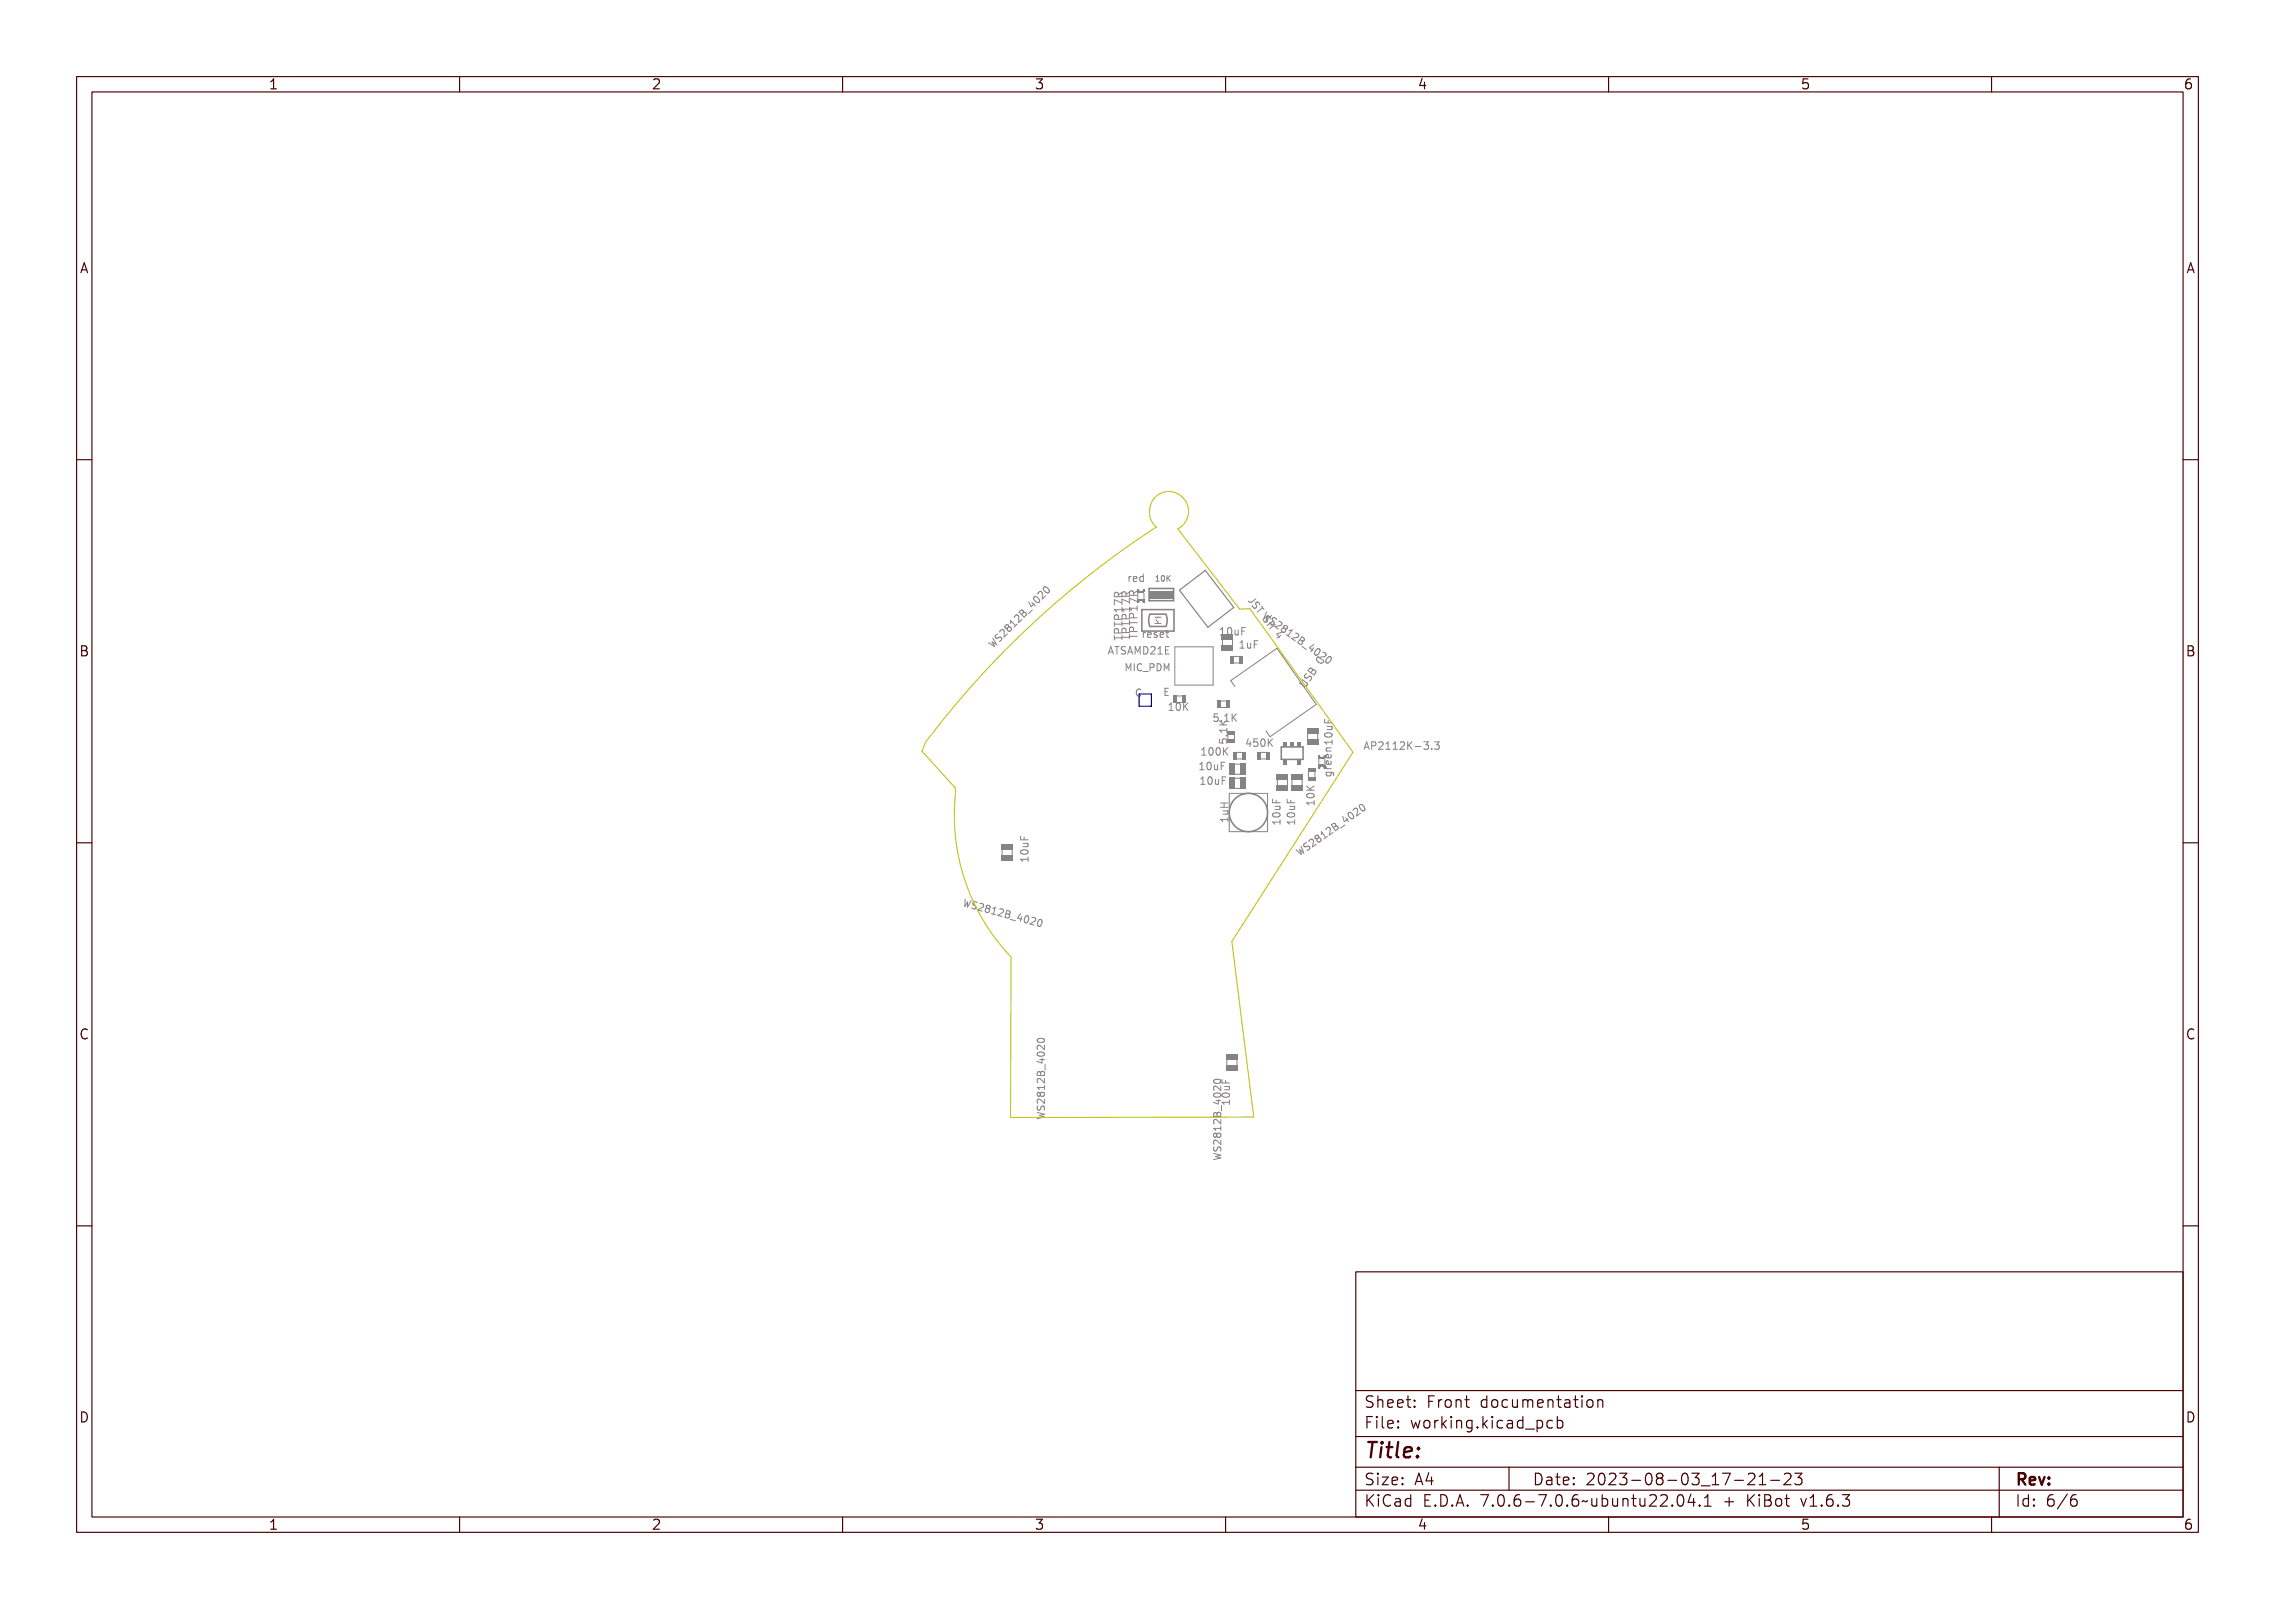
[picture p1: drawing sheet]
<svg xmlns="http://www.w3.org/2000/svg" width="297mm" height="210mm" viewBox="0 0 297 210" stroke-linecap="round" stroke-linejoin="round" font-family="sans-serif">
<defs><g id="words">
<text font-size="2.7" fill="#480000" x="178" y="190.3">Title:</text>
<g font-size="2" fill="#480000">
<text x="178" y="183.7">Sheet: Front documentation</text>
<text x="178" y="186.5">File: working.kicad_pcb</text>
<text x="178" y="193.9">Size: A4</text>
<text x="178" y="196.6">KiCad E.D.A. 7.0.6-7.0.6~ubuntu22.04.1 + KiBot v1.6.3</text>
<text x="200" y="193.9">Date: 2023-08-03_17-21-23</text>
<text x="263" y="196.6">Id: 6/6</text>
<text x="263" y="193.9">Rev:</text>
</g>
<g font-size="1.7" fill="#480000">
<text x="35" y="11.7">1</text>
<text x="85" y="11.7">2</text>
<text x="135" y="11.7">3</text>
<text x="185" y="11.7">4</text>
<text x="235" y="11.7">5</text>
<text x="285" y="11.7">6</text>
<text x="10.5" y="35.7">A</text>
<text x="285.5" y="35.7">A</text>
<text x="10.5" y="85.6">B</text>
<text x="285.5" y="85.6">B</text>
<text x="10.5" y="135.7">C</text>
<text x="285.5" y="135.7">C</text>
<text x="10.5" y="185.6">D</text>
<text x="285.5" y="185.6">D</text>
<text x="35" y="199.7">1</text>
<text x="85" y="199.7">2</text>
<text x="135" y="199.7">3</text>
<text x="185" y="199.7">4</text>
<text x="235" y="199.7">5</text>
<text x="285" y="199.7">6</text>
</g>
<g font-size="1.3" fill="#848484">
<text x="147.2" y="75.9">red</text>
<text x="148.8" y="83.2">reset</text>
<text x="159.1" y="82.9">10uF</text>
<text x="145.8" y="85.4">ATSAMD21E</text>
<text x="162" y="84.6">1uF</text>
<text x="152.9" y="92.8">10K</text>
<text x="158.3" y="94.2">5.1K</text>
<text x="156.9" y="100.5">10uF</text>
<text x="157.4" y="98.6">100K</text>
<text x="163.2" y="97.5">450K</text>
<text x="173.9" y="97.4" transform="rotate(-90 173.9 97.4)">10uF</text>
<text x="178" y="97.8">AP2112K-3.3</text>
<text x="157" y="102.4">10uF</text>
<text x="167.2" y="107.3" transform="rotate(-90 167.2 107.3)">10uF</text>
<text x="169.1" y="107.3" transform="rotate(-90 169.1 107.3)">10uF</text>
</g>
<g font-size="1.2" fill="#848484">
<text x="147.7" y="87.6">MIC_PDM</text>
<text x="148.1" y="91">C</text>
<text x="151.8" y="90.9">E</text>
</g>
<text font-size="1" fill="#848484" x="151.2" y="75.9">10K</text>
</g></defs>
<g fill="none" stroke="#848484" stroke-width=".13">
<path d="M133 79.9l.3-.2h.2l.1 .3 .2-.1 .2 .1v.3l-.3 .3zM133.5 79.5l.1-.1 .5 .4v-.1l.1 .1-.1 .1 .2 .1-.1 .1-.2-.1-.2 .2zM133.6 80l-.3 .2M133.6 79.5l.4 .4-.2 .2zM134 79a.53 .53 0 0 1 .7 .6 .52 .52 0 0 1-.6-.1 .52 .52 0 0 1-.1-.5zM134.1 79a.49 .49 0 0 1 .5 .6 .48 .48 0 0 1-.5-.6zM134.3 78.6l.3 .6 .4-.4M134.5 78.5a.32 .32 0 0 1 .4 0 .32 .32 0 0 1 .1 .3v.3l.3-.3 .1 .1-.4 .4-.1-.4a.26 .26 0 0 0 0-.3 .26 .26 0 0 0-.3 0l-.1 .2-.1-.1zM134.7 78.7l.5 .4M134.8 79.6l-.5 .5M135 77.9a.53 .53 0 0 1 .6 .7 .53 .53 0 0 1-.6-.7zM135.1 77.9a.53 .53 0 0 1 .7 .7 .52 .52 0 0 1-.6-.2 .52 .52 0 0 1-.1-.5z"/>
<path d="M135.2 78a.49 .49 0 0 1 .5 .5 .48 .48 0 0 1-.5-.5zM135.5 77.5l.2-.3 .3 .1 .1 .9 .4-.4M136.2 76.7a.5 .5 0 0 1 .6 .1 .5 .5 0 0 1 .1 .6 .59 .59 0 0 1-.7-.7zM145.5 79.9h.9v-.2h.1v.5h-.1v-.2h-.7v.2h-.1zM145.5 78.9l1 .3v.1l-.8-.3v.5h-.2zM145.6 78.1h.3l.2 .2 .4-.4v.2l-.3 .2-.1 .1v.1h.4v.2h-1zM145.7 78.2h.3v.3h-.3zM146 77.9v-.5l-.2-.1-.2 .1-.1 .1v.4h1M146.5 78.7l-1-.4v.7M146.5 79.3v.6M146.5 79.6h-1l.3 .3M146.5 77.3l-.5 .3"/>
<path d="M146.5 79.8h.9v-.2h.1v.5h-.1v-.2h-.7v.3h-.1zM146.5 78.8l1 .3v.2l-.8-.4v.5h-.2zM146.6 78.1l.3-.1 .2 .2 .4-.3v.1l-.3 .2-.1 .1v.2h.4v.1h-1zM146.7 78.2h.3v.3h-.4zM147 77.8v-.5l-.2-.1-.2 .1-.1 .1v.4h1M147.5 78.6l-1-.4v.7M147.5 79.2v.6M147.5 79.5h-1l.3 .3M147.5 77.2l-.5 .4M147.5 79.7h.9v-.2h.1v.5h-.1v-.2h-.8l.1 .2h-.1zM147.5 78.7l1 .3v.2l-.9-.4v.5h-.1zM147.6 77.9h.3l.1 .2 .5-.4v.2l-.3 .2-.1 .1v.1h.4v.2h-1z"/>
<path d="M147.7 78.1h.2l.1 .2h-.4zM148 77.7l-.1-.5-.1-.1-.3 .1-.1 .1v.4h1.1M148.5 78.5l-1.1-.4v.7M148.5 79.1v.6M148.5 79.4h-1.1l.3 .3M148.5 77.1l-.5 .4M150.9 75.9h.4M151 75.3h-.1M151.3 75.2h.3v.6h.1v.1h-.4v-.1h.2v-.5h-.2zM151.9 75.3l.1-.1a.35 .35 0 0 1 .3 .3 .35 .35 0 0 1-.3 .4l-.1-.2zM152 75.3a.3 .3 0 0 1 .2 .2 .3 .3 0 0 1-.2 .3l-.1-.3zM152.4 75.2h.1v.3l.3-.3h.1l-.2 .3 .3 .4h-.2l-.2-.4-.1 .4h-.1z"/>
<path d="M162.9 78.4l.1-.1a.21 .21 0 0 0 0 .3 .21 .21 0 0 0 .3 0l.4-.3-.1-.2v-.1l.3 .3-.5 .4a.32 .32 0 0 1-.5-.3zM163.3 79l.1-.1a.22 .22 0 0 0 .1 .3 .22 .22 0 0 0 .3-.1 .28 .28 0 0 1-.1-.4 .28 .28 0 0 1 .4-.1 .28 .28 0 0 1 .1 .4 .2 .2 0 0 0-.1-.3 .2 .2 0 0 0-.2 .2 .31 .31 0 0 1-.1 .5 .31 .31 0 0 1-.4-.3zM164 78.2l-.7 .4-.3-.1M164.4 79.1v-.1l.5 .6h-.1l-.2-.2-.6 .5-.1-.1 .6-.5zM164.5 78.9l-.2-.3h-.1l-.3 .1 .1 .5-.1 .2-.2-.1-.2-.3M164.7 79.1l.3 .4M164.8 79.3l-.7 .6M165.2 79.8l.1 .1-.4 .7 .4-.4 .1 .1-.2 .5 .5-.6 .1 .1-.7 .6h-.1l.3-.6-.5 .4h-.1zM165.3 79.9l-.3 .9 .5-.5-.2 .7 .7-.7M129 84l.6 .4-.3-.4 .1-.1 .5 .3-.5-.6 .1-.1 .5 .8v.1l-.5-.4 .3 .5-.1 .1-.7-.5zM129.6 83.3l.5 .8-.6-.3 .4 .6-.9-.5M129.7 83.2l.2-.1 .1 .1a.2 .2 0 0 0-.2 .1 .2 .2 0 0 0 .1 .3 .32 .32 0 0 1 .6 0 .32 .32 0 0 1-.3 .5l-.1-.1a.21 .21 0 0 0 .3-.2 .21 .21 0 0 0-.2-.2 .28 .28 0 0 1-.4 .1 .28 .28 0 0 1-.1-.5z"/>
<path d="M130.2 82.7l-.2 .3v.2l.2 .1 .4-.1 .2 .1-.1 .2-.2 .2M130.3 82.7a.32 .32 0 0 1 .4 0 .32 .32 0 0 1 .1 .4v.3l.3-.3v.1l-.4 .4v-.4a.26 .26 0 0 0-.1-.3 .26 .26 0 0 0-.3 0l-.1 .1-.1-.1zM130.5 82.5l.2-.3 .3 .1 .1 .9 .4-.5M130.8 82.2a.23 .23 0 0 1 .3-.1 .23 .23 0 0 1 .1 .3 .26 .26 0 0 1 .4 .2 .26 .26 0 0 1-.3 .3 .26 .26 0 0 1-.2-.3 .23 .23 0 0 1-.4-.1 .23 .23 0 0 1 .1-.3zM131.3 81.7l.1-.1 .6 .6 .1-.2 .1 .1-.3 .4-.1-.1 .1-.2-.5-.5-.1 .2-.1-.1zM131.6 81.9l.2-.1 .2 .2v.2l-.2 .2h-.2l-.1-.2v-.2M131.6 81.9v-.3h-.2l-.2 .2v.1l.3 .1M131.6 81.9l-.1 .1M131.9 81.1a.32 .32 0 0 1 .4 0 .32 .32 0 0 1 .1 .4v.3l.3-.3v.1l-.4 .4v-.4a.26 .26 0 0 0-.1-.3 .26 .26 0 0 0-.3-.1l-.1 .2-.1-.1zM131.9 81.4v-.4l.7 .7M132.2 80.8l.2-.2a.22 .22 0 0 1 .3-.1 .22 .22 0 0 1 .1 .3 .25 .25 0 0 1 .4 .1 .25 .25 0 0 1-.1 .3l-.2 .2zM132.4 80.6l.2-.3 .3 .1 .1 .8 .4-.4"/>
<path d="M132.5 80.7a.14 .14 0 0 1 .2-.1 .15 .15 0 0 1 0 .3l-.1 .1-.2-.2zM132.8 80.9a.17 .17 0 0 1 .2 0 .17 .17 0 0 1 0 .3l-.1 .1-.2-.3zM132.8 81.5l-.4 .4M134 80.6l-.5 .6zM144.7 85.4l.3-1 .3 1M144.8 85.1h.5M145.5 81.2v.6M145.5 83v.5M145.5 83.2h1M145.5 81.5h1M145.5 82.9h.2v.3h.8v.1h-.8v.3h-.2zM145.5 81.2h.2v.3h.8v.2h-.8v.3h-.2z"/>
<path d="M145.6 82.2l.2-.1a.33 .33 0 0 1 .3 .5h.4v.1h-1zM145.6 80.5l.2-.1a.33 .33 0 0 1 .3 .5h.4v.2h-1zM145.7 82.3h.3v.3h-.3zM145.7 80.6h.3v.3h-.3zM146 80.8v-.4l-.2-.1h-.2l-.1 .1v.4h1M146 82.6v-.5l-.2-.1-.2 .1-.1 .1v.4h1M146.1 84.5h.1l.3 .9h-.1l-.1-.2h-.3l-.1 .2h-.1zM146.2 84.6l.1 .5h-.3zM146.5 81.1v.6M146.5 82.9v.6M146.5 83.2h1M146.5 81.4h1"/>
<path d="M146.5 82.8h.2v.3h.8v.1h-.8v.3h-.2zM146.5 81.2h.2v.3h.8v.1h-.8v.3h-.2zM146.6 84.5h.7v.1h-.3v.8h-.1v-.8h-.3zM146.6 82.1l.2-.1a.33 .33 0 0 1 .3 .5h.4v.1h-1zM146.6 80.5l.2-.1a.33 .33 0 0 1 .3 .5h.4v.1h-1zM146.7 82.2h.3v.3h-.4zM146.7 80.6h.3v.3h-.4zM147 80.8v-.5l-.2-.1h-.2l-.1 .2v.4h1M147 82.6v-.5l-.2-.1h-.2l-.1 .2v.4h1M147.3 87.3l-.3-.7v1M147.4 81v.6M147.4 82.8v.5"/>
<path d="M147.4 83.1h1.1M147.4 81.3h1.1M147.5 84.5h.4h.1v.1a.2 .2 0 0 0-.3-.1 .2 .2 0 0 0-.1 .3 .33 .33 0 0 1 .4 .4 .33 .33 0 0 1-.5 .2l-.1-.2a.22 .22 0 0 0 .4 .1 .22 .22 0 0 0 0-.3 .31 .31 0 0 1-.3-.1 .31 .31 0 0 1 0-.4zM147.5 82.7h.1v.3h.9v.1h-.9v.3h-.1zM147.5 81h.1v.3h.9v.2h-.9v.3h-.1zM147.6 82l.2-.1a.33 .33 0 0 1 .3 .5h.4v.1h-1zM147.6 80.3h.2a.33 .33 0 0 1 .3 .4h.4v.2h-1zM147.7 82.1h.2l.1 .3h-.4zM147.7 80.4h.2l.1 .3h-.4zM147.8 86.7h.1l.2 .4 .1-.4h.2v.9h-.1v-.8l-.2 .5h-.1l-.1-.5v.8h-.1zM148 80.6l-.1-.4-.1-.1h-.3l-.1 .2v.3h1.1M148 82.4l-.1-.5h-.1h-.3l-.1 .1v.4h1.1"/>
<path d="M148.4 84.5h.2l.3 .9h-.1l-.1-.2h-.4v.2h-.2zM148.5 84.6l.2 .5h-.3zM148.6 86.7h.5v.1h-.2v.7h.2v.1h-.5v-.1h.1v-.7h-.1zM149 84.5h.1l.2 .4 .2-.4h.1v.9h-.1v-.8l-.2 .5h-.1l-.1-.5v.8h-.1zM149 82.5h.1v.2l.1-.1a.19 .19 0 0 1 .2-.1 .19 .19 0 0 1 .1 .2 .24 .24 0 0 0-.3-.1 .24 .24 0 0 0-.1 .3v.3h-.1zM149.4 86.8l.3-.1h.1v.2l-.1-.1a.34 .34 0 0 0-.3 .4 .34 .34 0 0 0 .4 .2v.2a.42 .42 0 0 1-.5-.1 .42 .42 0 0 1 0-.6zM149.7 82.6a.32 .32 0 0 1 .4-.1 .32 .32 0 0 1 .2 .4h-.6a.28 .28 0 0 0 .2 .3 .28 .28 0 0 0 .3-.1 .32 .32 0 0 1-.4 .1 .32 .32 0 0 1-.2-.3zM149.8 84.5a.49 .49 0 0 1 .6 .4 .49 .49 0 0 1-.6 .5zM149.8 82.7l.2-.1 .1 .2h-.3zM149.9 84.6a.37 .37 0 0 1 .4 .3 .37 .37 0 0 1-.4 .4zM149.9 87.8l.8 .1zM150.5 82.6l.3-.1h.2l-.1 .1a.16 .16 0 0 0-.2 0 .16 .16 0 0 0-.1 .2 .25 .25 0 0 1 .4 .2 .25 .25 0 0 1-.3 .2h-.2v-.1a.2 .2 0 0 0 .2 .1 .2 .2 0 0 0 .1-.2 .27 .27 0 0 1-.2-.1 .27 .27 0 0 1-.1-.3z"/>
<path d="M150.6 84.5a.34 .34 0 0 1 .5 .1 .34 .34 0 0 1-.2 .5l-.2 .2h.5v.1h-.6l.2-.3a.27 .27 0 0 0 .2-.3 .27 .27 0 0 0-.2-.2h-.2zM150.8 86.7h.2a.29 .29 0 0 1 .3 .4 .29 .29 0 0 1-.4 .1v.4h-.1zM150.9 86.8h.1a.17 .17 0 0 1 .2 .2 .17 .17 0 0 1-.2 .1h-.1zM151.3 82.6a.32 .32 0 0 1 .4-.1 .32 .32 0 0 1 .1 .4h-.5a.28 .28 0 0 0 .2 .3 .28 .28 0 0 0 .3-.1 .32 .32 0 0 1-.4 .1 .32 .32 0 0 1-.2-.3zM151.4 82.7l.2-.1 .1 .2h-.4zM151.4 84.5h.4v.8h.2v.1h-.6v-.1h.2v-.7h-.2zM151.5 86.7a.46 .46 0 0 1 .6 .4 .46 .46 0 0 1-.6 .5zM151.6 86.8a.35 .35 0 0 1 .3 .3 .35 .35 0 0 1-.3 .4zM152.2 84.5h.5v.1h-.4v.2h.4v.2h-.4v.3h.5v.1h-.6zM152.2 82.3h.1v.2h.3v.1h-.3v.5h.3v.1h-.3l-.1-.1v-.5h-.2v-.1h.2zM152.2 86.7h.2l.1 .4 .2-.4h.1v.9h-.1v-.8l-.1 .5h-.1l-.2-.5v.8h-.1zM152.6 92.7h.6"/>
<path d="M152.7 92h-.1M153.1 91.9l.3-.1v.9h.2v.1h-.5v-.1h.2v-.8l-.2 .1zM153.9 91.9a.28 .28 0 0 1 .3-.1 .28 .28 0 0 1 .2 .3 .53 .53 0 0 1-.3 .7 .56 .56 0 0 1-.2-.9zM154 91.9h.1a.51 .51 0 0 1 0 .8l-.1-.2zM154.6 91.8h.1v.4l.4-.4h.2l-.4 .4 .4 .6h-.2l-.3-.5-.1 .1v.4h-.1zM156.9 98.6h.5M157.1 99.6h.3v.8h.2v.1h-.5v-.1h.2v-.7h-.2zM157.1 97.7l-.2 .2M157.5 97.7l.4-.1v.9h.2v.1h-.6v-.1h.2v-.7h-.2zM157.9 99.7a.28 .28 0 0 1 .3-.2 .28 .28 0 0 1 .2 .3 .53 .53 0 0 1-.3 .7 .56 .56 0 0 1-.2-.8zM158 99.7l.1-.1a.51 .51 0 0 1 0 .8l-.2-.2zM158.3 97.8a.28 .28 0 0 1 .3-.2 .28 .28 0 0 1 .2 .3 .53 .53 0 0 1-.3 .7 .56 .56 0 0 1-.2-.8z"/>
<path d="M158.4 93.2h.5v.2h-.4v.2a.35 .35 0 0 1 .4 .4 .35 .35 0 0 1-.5 .2v-.2a.25 .25 0 0 0 .3 .1 .25 .25 0 0 0 .1-.4 .25 .25 0 0 0-.4 0zM158.5 97.8v-.1a.51 .51 0 0 1 0 .8l-.1-.2zM158.6 99.8h.1v.5l.2 .1 .1-.1v-.5h.2v.7h-.2v-.1a.23 .23 0 0 1-.2 .1 .23 .23 0 0 1-.2-.3zM159.1 97.8a.28 .28 0 0 1 .3-.2 .28 .28 0 0 1 .2 .3 .53 .53 0 0 1-.3 .7 .56 .56 0 0 1-.2-.8zM159.2 96.5v.4l.5 .1-.1-.1v-.4l.2-.1 .3 .1 .1 .1-.1 .4M159.2 97.8l.1-.1a.51 .51 0 0 1 0 .8l-.1-.2zM159.3 96.6h.1v.4h.2a.35 .35 0 0 1 .4-.5 .35 .35 0 0 1 .2 .6h-.1a.25 .25 0 0 0 0-.3 .25 .25 0 0 0-.3-.1 .25 .25 0 0 0-.1 .4h-.4zM159.3 95.1h.8v-.2h.1v.6h-.1v-.2h-.7v.2h-.1zM159.3 94.1l.3 .3 .6-.3v.1l-.5 .3 .1 .1h.4v.2h-.9v-.2h.4l-.4-.4zM159.3 82h.3v.8h.2v.1h-.5v-.1h.2v-.7h-.2zM159.4 94h.1v.2h-.1zM159.4 99.6h.6v.1h-.5v.2h.4v.2h-.4v.4h-.1z"/>
<path d="M159.8 97.6h.1v.5l.4-.5h.2l-.4 .4 .4 .6h-.2l-.3-.5-.1 .1v.4h-.1zM160 93.3l.3-.1v.9h.2v.1h-.5v-.1h.2v-.7h-.2zM160 95.9h.2v.2h-.2zM160.1 82.1a.28 .28 0 0 1 .3-.1 .28 .28 0 0 1 .2 .2 .53 .53 0 0 1-.3 .7 .56 .56 0 0 1-.2-.8zM160.1 96h.1M160.2 95v.6M160.2 95.3h-1l.3 .3M160.2 82.1h.1a.51 .51 0 0 1 0 .7l-.2-.2zM160.7 93.2h.1v.5l.4-.5h.2l-.4 .4 .4 .6h-.2l-.3-.5-.1 .1v.4h-.1zM160.8 82.2h.1v.5l.2 .1 .1-.1v-.5h.1v.7h-.1v-.1a.23 .23 0 0 1-.3 .1 .23 .23 0 0 1-.1-.3zM161.6 82h.6v.1h-.5v.3h.4v.1h-.4v.4h-.1zM162.2 83.7h.3v.8h.2v.1h-.5v-.1h.2v-.7h-.2z"/>
<path d="M162.9 83.9h.1l.1 .5 .1 .2 .1-.2 .1-.5h.1v.7h-.1v-.1a.23 .23 0 0 1-.3 .1 .23 .23 0 0 1-.2-.2zM163 96.4l-.3 .7h.6M163.7 96.5h.1v.6h.1v.1h-.1v.3h-.1v-.3h-.4zM163.7 96.6v.5h-.3zM163.7 83.7h.6v.1h-.4v.3h.4v.1h-.4v.4h-.2zM164.1 96.5h.5v.1h-.4v.2a.35 .35 0 0 1 .5 .5 .35 .35 0 0 1-.6 .1v-.1a.25 .25 0 0 0 .3 .1 .25 .25 0 0 0 .1-.4 .25 .25 0 0 0-.4 0zM164.7 80.8l.1-.1a.22 .22 0 0 0 .1 .3 .22 .22 0 0 0 .3-.1 .28 .28 0 0 1-.1-.4 .28 .28 0 0 1 .4-.1 .28 .28 0 0 1 .1 .4 .2 .2 0 0 0-.1-.3 .2 .2 0 0 0-.3 .1 .31 .31 0 0 1 0 .6 .31 .31 0 0 1-.5-.3zM164.9 96.6a.28 .28 0 0 1 .4-.1 .28 .28 0 0 1 .2 .3 .53 .53 0 0 1-.3 .7 .56 .56 0 0 1-.3-.9zM165.1 96.6h.1a.51 .51 0 0 1 0 .8l-.2-.2zM165.1 81.4l.7-.5 .1 .1-.3 .2 .2 .3 .3-.3 .1 .1-.7 .6-.1-.1 .3-.3-.2-.2-.3 .2zM165.6 96.5h.2v.4l.4-.4h.1l-.3 .4 .3 .6h-.1l-.3-.5-.1 .1v.4h-.2zM165.8 80.4l.3 .1 .2 .1-.1 .1a.2 .2 0 0 0-.2-.2 .2 .2 0 0 0-.2 .2 .32 .32 0 0 1 .1 .6 .32 .32 0 0 1-.5-.3v-.1a.21 .21 0 0 0 .2 .3 .21 .21 0 0 0 .3-.2l-.2-.3z"/>
<path d="M165.8 81.3l.3 .5M165.9 80.8l-.2-.3-.1-.1-.2 .2 .1 .4-.2 .2h-.2l-.2-.3M166.2 81.1l-.8 .5M166.2 82.5l.8-.2v.1l-.4 .4v.1v.1l-.1-.1-.2 .1-.1-.1 .2-.1zM166.3 82.5l.6-.1-.4 .3zM166.5 80.8a.33 .33 0 0 1 .3 .3 .33 .33 0 0 1-.4 .3l-.3 .1 .4 .2-.1 .1-.5-.3 .4-.1a.26 .26 0 0 0 .3-.1 .26 .26 0 0 0 0-.4h-.2zM166.5 81.5l-.7 .6M166.7 80.9l-.3-.3h-.2l-.1 .2 .2 .4v.3h-.3l-.3-.2M166.9 81.1l.4 .1v.4l-.9 .2 .5 .3M167 81.4a.26 .26 0 0 1 .4 0 .26 .26 0 0 1-.2 .4 .26 .26 0 0 1-.2 .3 .26 .26 0 0 1-.3-.2 .26 .26 0 0 1 .3-.3zM167.2 82.9l-.5 .4M167.3 82.5l-.6 .2 .3 .5"/>
<path d="M167.6 82v-.3h.3l.1 .1 .1 .2-.3 .1M167.6 82l.2 .1M167.6 82h-.2l-.1 .2v.2l.2 .1h.2l.1-.2v-.2M167.7 81.7l.3 .1-.4 .7 .1 .1v.1l-.5-.3 .1-.1 .2 .1 .4-.6h-.2zM167.9 82.8l.5 .3M168.3 82.1a.33 .33 0 0 1 .4 .3 .33 .33 0 0 1-.4 .3l-.3 .1 .3 .2v.1l-.5-.3 .3-.1a.26 .26 0 0 0 .4-.1 .26 .26 0 0 0-.1-.4h-.2zM168.3 82.3l.4-.1-.6 .8M168.8 82.9l.1 .1a.17 .17 0 0 1 .1 .3 .17 .17 0 0 1-.3 0l-.1-.1zM168.8 83.8l.6 .5zM168.9 82.5l.3 .1a.22 .22 0 0 1 .1 .3 .22 .22 0 0 1-.3 .2 .25 .25 0 0 1 0 .3 .25 .25 0 0 1-.4 0l-.2-.2zM169 82.6l.1 .1a.14 .14 0 0 1 .1 .2 .14 .14 0 0 1-.2 0h-.2zM169.1 82.6l.4 .2v.3l-.9 .2 .5 .4"/>
<path d="M169.7 83.5l.3 .2M169.8 83.8l.7-.3 .1 .1-.4 .5 .1 .1v.1l-.1-.1-.2 .2-.1-.1 .2-.2-.3-.2zM169.9 83.9l.5-.3-.3 .4zM169.9 88.8l.5 .4a.31 .31 0 0 1 .2 .4 .31 .31 0 0 1-.5 0l-.5-.3 .1-.1 .5 .4a.18 .18 0 0 0 .3 0 .18 .18 0 0 0-.1-.3l-.5-.4zM170 88.7l.6 .4 .1 .2-.2 .2-.2 .1-.7-.5M170 84.4l.6 .4M170 83.1l.2 .2 .1 .2-.3 .2 .1 .1-.1 .2-.3 .1-.3-.2zM170.2 88.4l.2-.2 .1 .1a.2 .2 0 0 0-.2 .2 .2 .2 0 0 0 .2 .2 .33 .33 0 0 1 .5-.1 .33 .33 0 0 1-.1 .5h-.2a.22 .22 0 0 0 .3-.2 .22 .22 0 0 0-.3-.2 .3 .3 0 0 1-.4 .1 .3 .3 0 0 1-.1-.4zM170.6 87.9l-.3 .3v.1l.2 .2 .4-.2h.3v.3l-.2 .3M170.7 84a.28 .28 0 0 1 .3-.1 .28 .28 0 0 1 .1 .4l-.1 .2a.38 .38 0 0 1-.5 .2l-.1-.2zM170.7 84.1l.3-.1a.51 .51 0 0 1-.4 .6l-.1-.1zM170.8 87.7h.2l.1 .2 .2-.1 .1 .1a.28 .28 0 0 1 0 .4l-.1 .3-.8-.6z"/>
<path d="M170.8 87.8l.1-.1 .1 .2-.1 .2-.2-.1zM170.9 87.3h.4v.2l.2-.1 .2 .1 .1 .3-.2 .3-.8-.6zM171.1 88l.3 .1-.1 .3-.3-.2zM171.3 87.5l-.2 .3M171.4 84.2a.33 .33 0 0 1 .4 .4 .33 .33 0 0 1-.5 .3h-.2l.3 .3-.1 .1-.4-.3 .3-.2a.26 .26 0 0 0 .4-.1 .26 .26 0 0 0-.1-.3l-.2-.1zM171.5 84.6l-.4 .5M171.5 84.1l-.6 .5 .5 .3M171.6 86.4l.2-.1 .1 .1h-.2a.37 .37 0 0 0 .2 .5 .37 .37 0 0 0 .5-.1h.1a.45 .45 0 0 1-.4 .4 .45 .45 0 0 1-.5-.3 .36 .36 0 0 1 0-.5zM171.8 84.9l.2-.2h.2a.5 .5 0 0 1 0 .6 .5 .5 0 0 1-.5 .2l-.1-.3zM171.9 84.9a.28 .28 0 0 1 .4-.1 .28 .28 0 0 1 0 .4l-.1 .1a.38 .38 0 0 1-.5 .3l-.1-.3zM172 84.9h.2a.51 .51 0 0 1-.4 .6l-.1-.2zM172.1 85.7a.46 .46 0 0 0-.1 .7 .46 .46 0 0 0 .8 0v-.2"/>
<path d="M172.7 85.1l.4 .2-.1 .3-.8 .2 .5 .3M173 96.8h.8v-.1h.1v.5h-.1v-.2h-.7l.1 .2h-.2zM173 94.3h.1v.4h.3v-.4h.1v.4h.4v.1h-.9zM173.1 95.9h.2a.53 .53 0 0 1 .7 .3 .55 .55 0 0 1-.5 .3 .55 .55 0 0 1-.5-.3zM173.1 96.1l.5-.1 .3 .2a.52 .52 0 0 1-.8 0zM173.1 98h.7M173.1 99.8h.1a.24 .24 0 0 0 0 .2 .24 .24 0 0 0 .3 .2h.3v.1h-.7v-.1h.1l-.1-.2zM173.2 97.5h.6v.1h-.5l-.1 .1 .1 .2h.5v.1h-.7v-.1h.1l-.1-.1zM173.2 99.1l.3-.1v.5a.29 .29 0 0 0 .2-.5 .33 .33 0 0 1 .1 .4 .33 .33 0 0 1-.3 .2 .33 .33 0 0 1-.4-.1 .33 .33 0 0 1 .1-.4zM173.2 98.3l.3-.1v.5a.29 .29 0 0 0 .2-.5 .33 .33 0 0 1 .1 .4 .33 .33 0 0 1-.3 .3 .33 .33 0 0 1-.4-.2 .33 .33 0 0 1 .1-.4zM173.2 95.1h.7v.1h-.1a.23 .23 0 0 1 .1 .3 .23 .23 0 0 1-.2 .2h-.5v-.2h.6l.1-.1-.2-.2h-.5zM173.2 99.2l.2-.1v.4l-.2-.1z"/>
<path d="M173.2 98.4l.2-.1v.4l-.2-.1zM173.3 97.6l-.2 .1 .1 .3M173.3 85.9l.2-.2h.2a.5 .5 0 0 1 0 .6 .5 .5 0 0 1-.6 .2v-.3zM173.7 98.5l.1 .3-.2 .1h-.4v-.4h.2l.1 .4M173.7 99.3l.1 .3-.2 .2-.4-.1v-.4h.2l.1 .5M178.3 96.9h.1l.3 .9h-.1l-.1-.2h-.3l-.1 .2h-.1zM178.4 97l.1 .5h-.3zM178.9 96.9a.48 .48 0 0 1 .6 .1v.2a.32 .32 0 0 1-.5 .3v.3h-.1zM179 97h.2a.18 .18 0 0 1 .2 .2 .18 .18 0 0 1-.2 .2h-.2zM179.7 96.9a.34 .34 0 0 1 .5 .1 .34 .34 0 0 1-.2 .5l-.2 .2h.4v.1h-.6l.2-.3a.27 .27 0 0 0 .3-.2 .27 .27 0 0 0-.3-.3l-.1 .1zM180.5 96.9h.3v.8h.2v.1h-.5v-.1h.2v-.7l-.2 .1zM181.3 96.9h.3v.8h.2v.1h-.5v-.1h.2v-.7l-.2 .1z"/>
<path d="M182 96.9a.34 .34 0 0 1 .5 .1 .34 .34 0 0 1-.2 .5l-.2 .2h.5v.1h-.6l.2-.3a.27 .27 0 0 0 .2-.2 .27 .27 0 0 0-.2-.3l-.2 .1zM182.8 96.9h.1v.4l.4-.4h.2l-.4 .4 .4 .5h-.2l-.3-.4-.1 .1v.3h-.1zM183.7 97.4h.3v.1h-.3zM184.4 96.9a.29 .29 0 0 1 .4 0 .29 .29 0 0 1 0 .4 .31 .31 0 0 1 .1 .5 .31 .31 0 0 1-.5 0l-.1-.1a.23 .23 0 0 0 .4 0 .23 .23 0 0 0 0-.3h-.2v-.1h.1a.18 .18 0 0 0 .2-.3 .17 .17 0 0 0-.3 0h-.1zM185.4 97.6h.1v.2h-.1zM185.9 96.9a.29 .29 0 0 1 .5 0 .29 .29 0 0 1-.1 .4 .31 .31 0 0 1 .2 .5 .31 .31 0 0 1-.5 0l-.1-.1a.23 .23 0 0 0 .4 0 .23 .23 0 0 0 0-.3h-.2v-.1h.1a.17 .17 0 0 0 .1-.3 .17 .17 0 0 0-.2 0h-.2zM187.3 96.8h.6l-.3 .4 .2 .1v.4l-.1 .1-.4-.1M125.8 117.4h.1l-.1 .7 .2-.4h.2l-.1 .5 .3-.7 .1 .1-.3 .8h-.2l.1-.6-.3 .5h-.1zM126 117.4v.9l.3-.6v.7l.5-.8M126.6 117.7l.3-.1 .2 .1v.2a.2 .2 0 0 0-.3-.2 .2 .2 0 0 0-.1 .3 .3 .3 0 0 1 .3 .3 .3 .3 0 0 1-.2 .3 .3 .3 0 0 1-.4-.3 .22 .22 0 0 0 .3 .2 .22 .22 0 0 0 .1-.3l-.2-.2zM127.3 117.8a.33 .33 0 0 1 .5 .2 .33 .33 0 0 1-.3 .5l-.2 .1 .4 .1v.1l-.6-.1 .3-.3a.26 .26 0 0 0 .3-.2 .26 .26 0 0 0-.2-.3l-.2 .1zM127.6 117.8l-.3-.1h-.2l-.1 .3 .4 .3v.2l-.2 .1-.4-.1"/>
<path d="M127.9 118h.4l.1 .3-.7 .5 .5 .1M128.1 118.1a.26 .26 0 0 1 .4 0 .26 .26 0 0 1-.2 .4 .26 .26 0 0 1 0 .4 .26 .26 0 0 1-.4-.1 .26 .26 0 0 1 .2-.4l-.1-.1zM128.9 118.2l.3 .1-.2 .8h.2l-.1 .1-.5-.1 .1-.1h.2l.1-.6-.2-.1zM128.9 118.5l-.1-.2 .2-.1h.2l.1 .2-.2 .2M128.9 118.5l.2 .1M128.9 118.5l-.2 .1-.1 .2 .1 .3h.3l.1-.1 .1-.3-.1-.1M129.4 119.2l.6 .2M129.5 118.4a.33 .33 0 0 1 .5 .2 .33 .33 0 0 1-.3 .4l-.2 .2 .4 .1-.1 .1-.5-.1 .3-.3a.26 .26 0 0 0 .3-.2 .26 .26 0 0 0-.2-.3h-.2zM129.6 118.6l.3-.2-.2 .9M130.3 119.1h.1a.17 .17 0 0 1 .2 .2 .17 .17 0 0 1-.3 .1h-.1zM130.3 118.6h.2a.22 .22 0 0 1 .3 .3 .22 .22 0 0 1-.2 .2 .25 .25 0 0 1 .1 .3 .25 .25 0 0 1-.4 .1h-.3zM130.4 118.7h.1a.14 .14 0 0 1 .1 .2 .14 .14 0 0 1-.2 .1h-.1z"/>
<path d="M130.5 118.7h.4l.1 .3-.7 .5 .5 .1M130.6 119.9l.7 .2zM131.3 119.2l.3 .1M131.4 118.8l.4 .1 .1 .2-.3 .2 .2 .2v.2l-.2 .1-.4-.1zM131.5 119.5l.5-.5 .2 .1-.2 .6h.2l-.1 .1h-.1l-.1 .2-.1-.1 .1-.2-.4-.1zM131.6 119.6l.4-.4-.1 .4zM131.9 120l.7 .2M132.5 119.3a.27 .27 0 0 1 .3-.1 .27 .27 0 0 1 .1 .3v.2a.37 .37 0 0 1-.4 .4 .54 .54 0 0 1 0-.8zM132.6 119.4v-.1a.39 .39 0 0 1 .2 .4 .39 .39 0 0 1-.3 .3l-.1-.2zM133.2 119.4a.33 .33 0 0 1 .5 .2 .33 .33 0 0 1-.3 .4l-.3 .2 .4 .1v.1l-.6-.2 .3-.2a.26 .26 0 0 0 .3-.2 .26 .26 0 0 0-.2-.3h-.2zM133.2 109.1v.5h1M133.2 119.2l-.4 .6 .6 .2"/>
<path d="M133.3 111.1a.58 .58 0 0 1 .9 .2 .56 .56 0 0 1-1-.1zM133.3 112.1h.8v-.2h.2v.6h-.2v-.2h-.7l.1 .2h-.2zM133.3 109.5h.1v.5h.3v-.4h.1v.4h.5v.1h-1zM133.4 119.7l-.2 .6M133.4 111.4l.6-.1 .2 .2a.52 .52 0 0 1-.8 0zM133.4 111.2h.2a.53 .53 0 0 1 .7 .3 .55 .55 0 0 1-.5 .3 .55 .55 0 0 1-.5-.3zM133.5 110.4h.8v.1h-.2a.23 .23 0 0 1 .2 .3 .23 .23 0 0 1-.3 .1h-.5v-.1h.6l.1-.1-.2-.2h-.5zM133.6 110.1h.6M133.7 109.3v.3M133.9 119.6l.2-.1a.5 .5 0 0 1 .2 .6 .5 .5 0 0 1-.5 .3l-.1-.1v-.3zM133.9 119.7a.27 .27 0 0 1 .4-.1 .27 .27 0 0 1 .1 .3v.2a.37 .37 0 0 1-.5 .4 .54 .54 0 0 1 0-.8zM134 119.8l.1-.1a.39 .39 0 0 1 .2 .4 .39 .39 0 0 1-.3 .3l-.1-.2z"/>
<path d="M134.1 110.1l.1 .1v.3h-.6M134.2 111.9v.5M134.2 112.2h-1l.3 .2M134.7 119.8h.4l.1 .3-.7 .5 .5 .1M157.2 101.5h.3v.8h.2v.1h-.5v-.1h.2v-.7h-.2zM158 101.6a.28 .28 0 0 1 .3-.1 .28 .28 0 0 1 .2 .2 .53 .53 0 0 1-.3 .7 .56 .56 0 0 1-.2-.8zM158.1 101.6l.1-.1a.51 .51 0 0 1 0 .8l-.1-.2zM158.7 101.7h.2v.5l.1 .1 .2-.1v-.5h.1v.7h-.1v-.1a.23 .23 0 0 1-.3 .1 .23 .23 0 0 1-.2-.3zM159.3 104.8h1M159.3 105.4h1M159.4 106.9h.8v-.2h.2v.6h-.2v-.2h-.7l.1 .2h-.1zM159.4 105.2h1v.1h-.5v.4h.5v.1h-1v-.1h.4v-.4h-.4z"/>
<path d="M159.5 101.5h.6v.1h-.4v.3h.4v.1h-.4v.4h-.2zM159.6 106h.8v.1h-.1a.23 .23 0 0 1 .1 .3 .23 .23 0 0 1-.3 .1h-.5v-.1h.6l.1-.1-.2-.2h-.5zM159.7 105.8h.6M159.8 104.8v.6M160.2 105.8l.1 .2v.2l-.6 .1M160.3 106.7v.5M160.3 107h-1l.3 .2M166.2 106.8h.8v-.2h.2v.5h-.2v-.2h-.7l.1 .2h-.2zM166.2 104.2h.1v.5h.3v-.4h.1v.4h.5v.1h-1zM166.3 105.9l.2-.1a.53 .53 0 0 1 .7 .3 .55 .55 0 0 1-.5 .3 .55 .55 0 0 1-.5-.3zM166.3 106l.6-.1 .2 .2a.52 .52 0 0 1-.8 0zM166.4 105h.8v.2h-.2a.23 .23 0 0 1 .2 .3 .23 .23 0 0 1-.3 .1h-.5v-.1h.6l.1-.2-.2-.1h-.5z"/>
<path d="M166.8 101.8v.7M168.1 101.7v.8M168.1 106.8h.8v-.2h.2v.5h-.2v-.2h-.7l.1 .2h-.1zM168.1 104.2h.1v.5h.3v-.4h.1v.4h.5v.1h-1zM168.2 105.9l.2-.1a.53 .53 0 0 1 .7 .3 .55 .55 0 0 1-.5 .3 .55 .55 0 0 1-.5-.3zM168.2 106l.6-.1 .2 .2a.52 .52 0 0 1-.8 0zM168.3 105h.8v.2h-.1a.23 .23 0 0 1 .1 .3 .23 .23 0 0 1-.3 .1h-.5v-.1h.6l.1-.2-.2-.1h-.5zM169.1 111.1l.1-.1 .5 .5-.2-.4 .1-.1 .3 .4-.3-.7 .1-.1 .4 .9h-.1l-.4-.4 .2 .6h-.1zM169.9 110.4l.3 .9-.5-.4 .2 .6-.7-.6M169.9 110.5l.3-.2 .1 .1a.2 .2 0 0 0-.3 .1 .2 .2 0 0 0 .1 .3 .3 .3 0 0 1 .5-.1 .3 .3 0 0 1 0 .4 .3 .3 0 0 1-.4 .1 .21 .21 0 0 0 .3-.1 .21 .21 0 0 0-.1-.3 .29 .29 0 0 1-.4 .1 .29 .29 0 0 1-.1-.4zM170.5 110a.31 .31 0 0 1 .5 0 .31 .31 0 0 1 0 .4v.3l.3-.2 .1 .1-.5 .3v-.4a.25 .25 0 0 0 0-.3 .25 .25 0 0 0-.3-.1l-.1 .2-.1-.1zM170.6 110l-.3 .2-.1 .1 .1 .2 .5-.1 .2 .2-.1 .2-.3 .2"/>
<path d="M170.6 103.1h1M170.6 102.6l.5 .5M170.6 103.7a.58 .58 0 0 1 1 .2 .56 .56 0 0 1-1-.1zM170.6 104.2h.9v-.2h.1v.6h-.1v-.2h-.7v.2h-.1zM170.6 102.4l.4 .4 .6-.4v.1l-.5 .3 .1 .1h.4v.2h-1v-.2h.5l-.5-.4zM170.7 103.5l.6-.1 .2 .2a.52 .52 0 0 1-.8 0zM170.8 103.3h.1a.53 .53 0 0 1 .7 .3 .55 .55 0 0 1-.5 .3 .55 .55 0 0 1-.5-.3zM170.9 109.8l.2-.3 .3 .2-.1 .8 .5-.3M171.1 109.6a.25 .25 0 0 1 .4-.1 .25 .25 0 0 1 .1 .3 .26 .26 0 0 1 .3 .3 .26 .26 0 0 1-.4 .2 .26 .26 0 0 1-.1-.3l-.3-.1zM171.6 104.5v.6M171.6 104.8h-1l.3 .3M171.6 102.6l-.6 .4"/>
<path d="M171.8 109.1l.1-.1 .5 .7 .2-.1v.1l-.4 .3v-.1l.1-.1-.4-.6-.1 .2-.1-.1zM172.1 109.4v-.3l-.2-.1-.2 .2v.2l.3 .1M172.1 109.4l-.1 .1M172.1 109.4l.2-.1 .2 .2v.2l-.2 .2h-.2l-.2-.2 .1-.2M172.4 108.7a.31 .31 0 0 1 .4 0 .31 .31 0 0 1 .1 .4l-.1 .3 .4-.2v.1l-.4 .3v-.4a.25 .25 0 0 0 0-.3 .25 .25 0 0 0-.3-.1l-.1 .2-.1-.1zM172.5 108.9v-.3l.6 .7M172.9 108.4l.2-.2a.22 .22 0 0 1 .3 0 .22 .22 0 0 1 0 .3 .26 .26 0 0 1 .4 .2 .26 .26 0 0 1-.2 .3l-.2 .2zM173 108.4l.1-.1a.15 .15 0 0 1 .3 0 .16 .16 0 0 1-.1 .3h-.1zM173.1 108.3l.2-.3 .3 .1-.1 .9 .5-.3M173.1 100.6h.7a.36 .36 0 0 1 .3 .5h-.1a.24 .24 0 0 0 0-.2 .24 .24 0 0 0-.3-.1 .27 .27 0 0 1 .1 .3 .27 .27 0 0 1-.3 .1 .27 .27 0 0 1-.4-.1 .27 .27 0 0 1 .1-.3h-.1zM173.1 100.8h.8l.2 .2v.2M173.1 100l.2 .3"/>
<path d="M173.1 100.3h.7M173.2 100.8l-.1 .3 .2 .2 .4-.1v-.4M173.2 108.7l.2-.1a.17 .17 0 0 1 .2 .1 .17 .17 0 0 1 0 .2l-.2 .1zM173.3 100.8h.3l.1 .1a.26 .26 0 0 1-.2 .2 .26 .26 0 0 1-.3-.2zM173.3 109.2l-.4 .3M173.8 107.7l.3-.2h.2v.3h.2l.2 .2-.1 .2-.2 .2zM174.1 109l.6-.4zM174.3 107.8l-.2 .2M174.4 107.3h.1l.3 .4h.1l.1 .1h-.1l.1 .2-.1 .1-.1-.2-.3 .2zM174.5 107.4l.2 .4-.2 .2zM174.9 106.9a.53 .53 0 0 1 .6 .8 .52 .52 0 0 1-.5-.2 .52 .52 0 0 1-.1-.6zM175 107a.51 .51 0 0 1 .4 .6 .48 .48 0 0 1-.4-.6z"/>
<path d="M175.3 106.6l.2 .6 .5-.3M175.5 106.6a.31 .31 0 0 1 .4-.1 .31 .31 0 0 1 .1 .5l-.1 .3 .4-.3v.1l-.4 .3-.1-.4a.25 .25 0 0 0 .1-.3 .25 .25 0 0 0-.4-.1l-.1 .2v-.1zM175.6 107.7l-.6 .4M175.7 106.7l.3 .5M176.1 106.1a.5 .5 0 0 1 .5 .2 .5 .5 0 0 1 0 .6 .59 .59 0 0 1-.5-.8zM176.2 106.1a.53 .53 0 0 1 .5 .7 .52 .52 0 0 1-.5-.2 .52 .52 0 0 1 0-.5zM176.2 106.1a.51 .51 0 0 1 .5 .7 .48 .48 0 0 1-.5-.7zM176.7 105.8l.2-.3 .3 .1-.1 .9 .5-.3M177.5 105.1a.5 .5 0 0 1 .6 .2 .5 .5 0 0 1 0 .5 .59 .59 0 0 1-.6-.7zM135.5 135.7a.56 .56 0 0 1 .8 .1 .53 .53 0 0 1-.9-.1zM135.5 137.5a.56 .56 0 0 1 .8 .1 .53 .53 0 0 1-.9-.1zM135.5 140l.2-.1 .2 .2v-.2l.3-.1 .1 .2v.4h-.9z"/>
<path d="M135.5 139.6h.6v-.1h.1v.1h.2v.1h-.2v.4h-.2l-.5-.4zM135.5 138.9l.4-.2a.37 .37 0 0 1 .5 .3 .53 .53 0 0 1-.5 .3 .53 .53 0 0 1-.4-.3zM135.5 137.4l.4-.2a.37 .37 0 0 1 .5 .3 .53 .53 0 0 1-.5 .3 .53 .53 0 0 1-.4-.3zM135.5 138.1a.58 .58 0 0 1 .8 .3v-.4h.1v.6l-.3-.2a.26 .26 0 0 0-.3-.3 .26 .26 0 0 0-.2 .3v.1h-.1v-.1zM135.6 138.9a.41 .41 0 0 1 .7 .2 .41 .41 0 0 1-.7-.2zM135.6 137.4a.41 .41 0 0 1 .7 .2 .41 .41 0 0 1-.7-.2zM135.6 139.7h.5v.3zM135.7 120h.1a.5 .5 0 0 1 .2 .5 .5 .5 0 0 1-.4 .4l-.1-.1v-.3zM135.7 138.3h.6M136 138.2v.6l-.6-.3M136.3 136.4v.6l-.6-.6-.3 .2 .1 .4M136.4 138.9v.7"/>
<path d="M135.4 145.2l.9 .2-.6 .2 .6 .2-.9 .2M135.5 144.4l-.1 .3 .2 .2 .2-.1 .2-.4h.3v.1v.4M135.5 145.4l.9 .2v.1l-.6 .1 .6 .1v.2l-.9 .1v-.1l.7-.1-.5-.1v-.1l.5-.1-.7-.1zM135.5 142.7h.8v-.2h.1v.5h-.1v-.2h-.7v.2h-.1zM135.5 144.8h.1a.2 .2 0 0 0-.1 .3 .2 .2 0 0 0 .3 .1 .32 .32 0 0 1 .5-.4 .32 .32 0 0 1 0 .5h-.1a.21 .21 0 0 0 .1-.3 .21 .21 0 0 0-.3 0 .31 .31 0 0 1-.4 .3 .31 .31 0 0 1-.1-.5zM135.5 143.4l.3-.1 .1 .1a.26 .26 0 0 1 .4-.1 .26 .26 0 0 1 0 .5 .26 .26 0 0 1-.4-.1 .26 .26 0 0 1-.4 .1 .26 .26 0 0 1 0-.4zM135.5 144.1a.58 .58 0 0 1 .8 .4v-.5h.1v.6l-.3-.2a.26 .26 0 0 0-.3-.2 .26 .26 0 0 0-.2 .2v.2h-.1v-.1zM135.5 141.9a.58 .58 0 0 1 .8 .3v-.4h.1v.5l-.3-.2a.26 .26 0 0 0-.3-.2 .26 .26 0 0 0-.2 .2v.2h-.1v-.1zM135.5 141.1l.3-.1 .1 .2a.25 .25 0 0 1 .3-.2 .25 .25 0 0 1 .2 .3v.3h-.9zM135.6 141.2h.2v.2h-.2zM135.8 142.7l.2-.1h.2l.1 .1v.2l-.1 .2h-.2l-.2-.2M135.8 142.7l-.2-.1-.2 .1 .1 .3 .1 .1 .2-.2"/>
<path d="M135.8 142.7v.2M135.9 140.1v.3M136 141.1h.2l.1 .3h-.3zM136.3 140.8v.6l-.6-.6-.3 .1 .1 .4M136.3 141.7v.5M136.3 143.5v.5l-.6-.5-.3 .1 .1 .4M136.3 141.9h-.9l.3 .3M136.6 140.2l.1 .7zM158.4 150.5l1 .3-.7 .2 .7 .1-1 .3M158.5 149.7l-.1 .4 .1 .1h.3l.2-.4 .2-.1 .2 .2-.1 .3M158.5 145.3l.2-.1 .2 .2 .1-.2h.2l.2 .2v.3h-1zM158.5 148.9l.9 .2v.1l-.5 .1 .5 .1v.2l-.9 .1v-.1l.7-.1-.5-.1v-.1l.5-.1-.7-.1z"/>
<path d="M158.5 146.2h.8v-.2h.1v.5h-.1v-.2h-.7l.1 .2h-.2zM158.5 143.1h.6v-.1h.1v.1h.2v.1h-.2v.4h-.1l-.6-.4zM158.5 142.4l.5-.2a.37 .37 0 0 1 .4 .3 .53 .53 0 0 1-.4 .3 .53 .53 0 0 1-.5-.3zM158.5 140.9l.5-.2a.37 .37 0 0 1 .4 .3 .53 .53 0 0 1-.4 .3 .53 .53 0 0 1-.5-.3zM158.5 141a.51 .51 0 0 1 .9 .2 .53 .53 0 0 1-1-.1zM158.5 142.7a.51 .51 0 0 1 .9 .3 .53 .53 0 0 1-1-.1zM158.5 148.3h.2a.2 .2 0 0 0-.1 .3 .2 .2 0 0 0 .3 .1 .32 .32 0 0 1 .4-.4 .32 .32 0 0 1 .1 .5h-.2a.21 .21 0 0 0 .1-.3 .21 .21 0 0 0-.3 0 .31 .31 0 0 1-.4 .3 .31 .31 0 0 1-.1-.5zM158.5 146.9l.3-.1 .1 .1a.26 .26 0 0 1 .4-.1 .26 .26 0 0 1 0 .5 .26 .26 0 0 1-.4-.1 .26 .26 0 0 1-.4 .1 .26 .26 0 0 1 0-.4zM158.6 147.6a.58 .58 0 0 1 .7 .4v-.5h.1v.6l-.3-.2a.26 .26 0 0 0-.3-.2 .26 .26 0 0 0-.2 .2l.1 .2h-.2v-.1zM158.6 145.4a.58 .58 0 0 1 .7 .3v-.4h.1v.5l-.3-.2a.26 .26 0 0 0-.3-.2 .26 .26 0 0 0-.2 .2l.1 .2h-.2v-.1zM158.6 141.6a.58 .58 0 0 1 .7 .3v-.4h.1v.6l-.3-.2a.26 .26 0 0 0-.3-.3 .26 .26 0 0 0-.2 .3l.1 .1h-.2v-.1zM158.6 144.6l.2-.1 .1 .2a.25 .25 0 0 1 .3-.2 .25 .25 0 0 1 .2 .3v.3h-.9z"/>
<path d="M158.6 142.5a.41 .41 0 0 1 .7 .1 .41 .41 0 0 1-.7-.1zM158.6 140.9a.41 .41 0 0 1 .7 .2 .41 .41 0 0 1-.7-.2zM158.6 143.2h.5v.3zM158.6 144.7h.2l.1 .2h-.3zM158.7 143.6h.7M158.8 148.1l.2-.2h.3l.1 .2-.1 .3h-.1h-.3l-.1-.1M158.8 148.1l-.1-.2-.3 .2v.2l.2 .1 .2-.1M158.8 148.1v.2M158.9 145.4v.3M159 144.6h.3v.3h-.3zM159.1 143.5v.6l-.7-.2M159.4 141.8v.5l-.7-.5-.3 .1 .1 .4"/>
<path d="M159.4 146.1v.6l-.7-.6-.3 .2 .1 .3M159.4 147v.5M159.4 148.8v.6l-.7-.6-.3 .2 .1 .3M159.4 147.3h-1l.3 .2M159.5 144.3v.7M159.5 140.9v.5h1M159.6 142.8a.58 .58 0 0 1 .9 .2 .56 .56 0 0 1-1-.1zM159.6 143.4h.8v-.2h.1v.5h-.1v-.2h-.7l.1 .2h-.2zM159.6 140.8h.1v.4h.3v-.4h.1v.4h.4v.2h-.9zM159.7 143.7v.7zM159.7 142.5l.2-.1a.53 .53 0 0 1 .7 .3 .55 .55 0 0 1-.5 .3 .55 .55 0 0 1-.5-.3zM159.7 142.6l.5-.1 .3 .2a.52 .52 0 0 1-.8 0z"/>
<path d="M159.8 141.6h.7v.1h-.1a.23 .23 0 0 1 .1 .3 .23 .23 0 0 1-.2 .2h-.5v-.2h.6l.1-.1-.2-.1-.5-.1zM159.9 141.8h.6M160 141v.4M160.4 141.8l.1 .2v.2h-.6M160.5 143.6v.6M160.5 143.9h-1l.3 .3"/>
<circle cx="134.3" cy="79.3" r=".08"/>
<circle cx="135.4" cy="78.2" r=".08"/>
<circle cx="152.1" cy="75.5" r=".06"/>
<circle cx="131" cy="82.3" r=".15"/>
<circle cx="131.3" cy="82.7" r=".18"/>
<circle cx="154.1" cy="92.3" r=".09"/>
<circle cx="158.5" cy="98.1" r=".09"/>
<circle cx="159.3" cy="98.1" r=".09"/>
<circle cx="160.3" cy="82.4" r=".09"/>
<circle cx="165.2" cy="97" r=".09"/>
<circle cx="166.9" cy="81.9" r=".18"/>
<circle cx="167.2" cy="81.5" r=".16"/>
<circle cx="170.8" cy="84.3" r=".08"/>
<circle cx="172" cy="85.2" r=".08"/>
<circle cx="173.5" cy="96.2" r=".09"/>
<circle cx="128.2" cy="118.7" r=".18"/>
<circle cx="128.3" cy="118.3" r=".15"/>
<circle cx="132.6" cy="119.7" r=".08"/>
<circle cx="133.8" cy="111.5" r=".09"/>
<circle cx="158.1" cy="100" r=".09"/>
<circle cx="158.2" cy="101.9" r=".09"/>
<circle cx="166.7" cy="106.1" r=".09"/>
<circle cx="168.6" cy="106.1" r=".09"/>
<circle cx="171.1" cy="103.6" r=".09"/>
<circle cx="171.4" cy="109.7" r=".15"/>
<circle cx="171.6" cy="110.1" r=".18"/>
<circle cx="175.2" cy="107.3" r=".08"/>
<circle cx="176.4" cy="106.4" r=".08"/>
<circle cx="134.1" cy="120.1" r=".08"/>
<circle cx="135.9" cy="137.5" r=".08"/>
<circle cx="135.9" cy="139" r=".08"/>
<circle cx="135.7" cy="143.5" r=".16"/>
<circle cx="136.1" cy="143.6" r=".18"/>
<circle cx="158.7" cy="147.1" r=".16"/>
<circle cx="159" cy="142.5" r=".08"/>
<circle cx="159" cy="141" r=".08"/>
<circle cx="159.2" cy="147.1" r=".18"/>
<circle cx="160.1" cy="142.7" r=".09"/>
</g>
<g fill="#848484">
<path d="M166.7 101h1.5v.8h-1.5z" fill-rule="evenodd"/>
<path d="M166.7 102.5h1.5v.7h-1.5z" fill-rule="evenodd"/>
</g>
<path d="M161.1 99.7h.8M161.1 101.1h.8" fill="none" stroke="#848484" stroke-width=".13"/>
<g fill="#848484">
<path d="M161.9 99.7h.7v1.4h-.7z" fill-rule="evenodd"/>
<path d="M160.4 99.7h.8v1.4h-.8z" fill-rule="evenodd"/>
</g>
<path d="M167.3 97.5h2.8v1.6h-2.8z" fill="none" stroke="#848484" stroke-width=".2"/>
<g fill="#848484">
<path d="M169.4 99.2h.5v.6h-.5z" fill-rule="evenodd"/>
<path d="M169.4 96.8h.5v.7h-.5z" fill-rule="evenodd"/>
<path d="M168.4 96.8h.5v.7h-.5z" fill-rule="evenodd"/>
<path d="M167.5 99.2h.5v.6h-.5z" fill-rule="evenodd"/>
<path d="M167.5 96.8h.5v.7h-.5z" fill-rule="evenodd"/>
</g>
<path d="M149.1 79.6h4.2v2.8h-4.2zM150.1 80.2h2.1a2.09 2.09 0 0 1 0 1.6h-2.1a2.09 2.09 0 0 1 0-1.6z" fill="none" stroke="#848484" stroke-width=".2"/>
<path d="M150.8 81.4h.8M150.8 80.6h.8M150.9 80.9l.3 .3v.2M151.2 80.6v.1M170.7 95.8v.7M172 95.8v.7" fill="none" stroke="#848484" stroke-width=".13"/>
<g fill="#848484">
<path d="M170.6 96.5h1.5v.7h-1.5z" fill-rule="evenodd"/>
<path d="M170.6 95h1.5v.8h-1.5z" fill-rule="evenodd"/>
</g>
<path d="M164.6 99.1h.7M164.6 98.2h.7" fill="none" stroke="#848484" stroke-width=".13"/>
<g fill="#848484">
<path d="M165.3 98.2h.5v.9h-.5z" fill-rule="evenodd"/>
<path d="M164.1 98.2h.5v.9h-.5z" fill-rule="evenodd"/>
</g>
<path d="M159.6 83.4v.8M160.9 83.4v.8" fill="none" stroke="#848484" stroke-width=".13"/>
<g fill="#848484">
<path d="M159.5 84.2h1.5v.7h-1.5z" fill-rule="evenodd"/>
<path d="M159.5 82.7h1.5v.8h-1.5z" fill-rule="evenodd"/>
</g>
<path d="M170.8 100.7v.7M171.7 100.7v.7" fill="none" stroke="#848484" stroke-width=".13"/>
<g fill="#848484">
<path d="M170.8 100.2h.9v.5h-.9z" fill-rule="evenodd"/>
<path d="M170.8 101.4h.9v.5h-.9z" fill-rule="evenodd"/>
</g>
<g fill="none" stroke="#848484" stroke-width=".13">
<path d="M148.5 77.4v.7M148.6 77a.3 .3 0 0 0 .3 .3 .3 .3 0 0 0 .3-.3M148.7 78.6a.27 .27 0 0 1 .2-.3 .27 .27 0 0 1 .3 .3M149.3 77.4v.7"/>
<circle cx="148.6" cy="77.2" r=".07"/>
</g>
<g fill="#848484">
<path d="M148.5 76.9h.2v.2h-.2z" fill-rule="evenodd"/>
<path d="M148.5 77.1v.3z" fill-rule="evenodd"/>
<path d="M148.5 77.2h.9v.2h-.9z" fill-rule="evenodd"/>
<path d="M148.5 78.1h.2v.5h-.2z" fill-rule="evenodd"/>
<path d="M148.7 78.1h.5v.3h-.5z" fill-rule="evenodd"/>
<path d="M148.7 78.3h.1v.1h-.1z" fill-rule="evenodd"/>
<path d="M149.1 78.3h.1v.1h-.1z" fill-rule="evenodd"/>
<path d="M149.2 76.9h.2v.3h-.2z" fill-rule="evenodd"/>
<path d="M149.2 78.1h.2v.5h-.2z" fill-rule="evenodd"/>
</g>
<path d="M160.3 95.8v.7M161.2 95.8v.7" fill="none" stroke="#848484" stroke-width=".13"/>
<g fill="#848484">
<path d="M160.3 96.5h.9v.5h-.9z" fill-rule="evenodd"/>
<path d="M160.3 95.4h.9v.5h-.9z" fill-rule="evenodd"/>
</g>
<path d="M150 76.8h3.2v1.6h-3.2z" fill="none" stroke="#848484" stroke-width=".2"/>
<path d="M150.1 77.1h3.1v1h-3.1z" fill-rule="evenodd" fill="#848484"/>
<path d="M161.2 89.6l-.5-.8 6-4.2 5.1 7.3-6 4.3-.5-.8M130.8 110.9v.7M132.1 110.9v.7" fill="none" stroke="#848484" stroke-width=".13"/>
<g fill="#848484">
<path d="M130.8 111.6h1.4v.8h-1.4z" fill-rule="evenodd"/>
<path d="M130.8 110.2h1.4v.7h-1.4z" fill-rule="evenodd"/>
</g>
<path d="M161.1 85.7h.7M161.1 86.5h.7" fill="none" stroke="#848484" stroke-width=".13"/>
<g fill="#848484">
<path d="M160.6 85.6h.5v1h-.5z" fill-rule="evenodd"/>
<path d="M161.8 85.6h.5v1h-.5z" fill-rule="evenodd"/>
</g>
<path d="M153.7 90.8h.7" fill="none" stroke="#848484" stroke-width=".13"/>
<g fill="#848484">
<path d="M154.4 90.8h.5v.9h-.5z" fill-rule="evenodd"/>
<path d="M153.2 90.8h.5v.9h-.5z" fill-rule="evenodd"/>
</g>
<path d="M161.4 99.1h.7M161.4 98.2h.7" fill="none" stroke="#848484" stroke-width=".13"/>
<g fill="#848484">
<path d="M162.1 98.2h.5v.9h-.5z" fill-rule="evenodd"/>
<path d="M160.9 98.2h.5v.9h-.5z" fill-rule="evenodd"/>
</g>
<g fill="none" stroke="#848484" stroke-width=".13">
<path d="M172.2 99.1v.7M172.3 98.6a.3 .3 0 0 0 .3 .3 .3 .3 0 0 0 .3-.3M173 99.1v.7M172.3 100.3a.28 .28 0 0 1 .3-.3 .28 .28 0 0 1 .2 .3"/>
<circle cx="172.2" cy="98.8" r=".07"/>
</g>
<g fill="#848484">
<path d="M172.1 98.6h.2v.1h-.2z" fill-rule="evenodd"/>
<path d="M172.1 98.7l.1 .4z" fill-rule="evenodd"/>
<path d="M172.1 98.9h.9v.2h-.9z" fill-rule="evenodd"/>
<path d="M172.1 99.8h.2v.5h-.2z" fill-rule="evenodd"/>
<path d="M172.3 98.8v.1z" fill-rule="evenodd"/>
<path d="M172.3 99.8h.5v.2h-.5z" fill-rule="evenodd"/>
<path d="M172.3 100h.1v.1h-.1z" fill-rule="evenodd"/>
<path d="M172.7 100h.1v.1h-.1z" fill-rule="evenodd"/>
<path d="M172.8 98.6h.2v.3h-.2z" fill-rule="evenodd"/>
<path d="M172.8 99.8h.2v.5h-.2z" fill-rule="evenodd"/>
</g>
<path d="M160.5 103.6h5v5h-5zM160.2 138.3v.8M161.5 138.3v.8" fill="none" stroke="#848484" stroke-width=".13"/>
<circle cx="163" cy="106.1" r="2.5" fill="none" stroke="#848484" stroke-width=".2"/>
<path d="M154 77l3.3-2.6 3.8 4.9-3.4 2.6z" fill="none" stroke="#848484" stroke-width=".15"/>
<g fill="#848484">
<path d="M160.1 137.6h1.4v.7h-1.4z" fill-rule="evenodd"/>
<path d="M160.1 139h1.4v.8h-1.4z" fill-rule="evenodd"/>
</g>
<path d="M168.7 101.8v.7M170 101.7v.8" fill="none" stroke="#848484" stroke-width=".13"/>
<g fill="#848484">
<path d="M168.6 101h1.5v.8h-1.5z" fill-rule="evenodd"/>
<path d="M168.6 102.5h1.5v.7h-1.5z" fill-rule="evenodd"/>
</g>
<path d="M159.4 91.5h.7M159.4 92.3h.7" fill="none" stroke="#848484" stroke-width=".13"/>
<g fill="#848484">
<path d="M159 91.4h.5v1h-.5z" fill-rule="evenodd"/>
<path d="M160.1 91.4h.5v1h-.5z" fill-rule="evenodd"/>
</g>
<path d="M153.4 84.4h5v5h-5zM161.1 102.9h.8M161.1 101.6h.8" fill="none" stroke="#848484" stroke-width=".13"/>
<g fill="#848484">
<path d="M161.9 101.5h.7v1.5h-.7z" fill-rule="evenodd"/>
<path d="M160.4 101.5h.8v1.5h-.8z" fill-rule="evenodd"/>
</g>
<path d="M151 64.7a2.58 2.58 0 0 1 3.8 .7 2.58 2.58 0 0 1-1 3.6l8 10.5 1.4-.1 13.4 18.8-15.8 24.7 2.9 22.9-31.8 .1 .1-21a26.9 26.9 0 0 1-7.2-21.5l-.1-.6-4.3-4.7 .4-1.2a118.8 118.8 0 0 1 30.2-28.1 2.67 2.67 0 0 1 0-4.1z" fill="none" stroke="#c2c200" stroke-width=".13"/>
<path d="M148.7 90.6h1.6v1.6h-1.6z" fill="none" stroke="#000084" stroke-width=".15"/>
<g fill="none" stroke="#480000" stroke-width=".15">
<path d="M10 10h277v190h-277zM12 12h273v186h-273zM60 10v2M110 10v2M160 10v2M210 10v2M260 10v2M10 60h2M285 60h2M10 110h2M285 110h2M10 160h2"/>
<path d="M285 160h2M177 166h108v32h-108zM60 198v2M110 198v2M160 198v2M177 181.5h108M177 187.5h108M177 191.5h108M177 194.5h108M178.1 195.2h.2v.6l.6-.6h.3l-.6 .6 .6 .8h-.2l-.5-.7-.2 .2v.5h-.2zM178.2 185h.9v.2h-.7v.4h.6v.2h-.6v.7h-.2zM178.3 182.4l.5-.1h.2v.2a.34 .34 0 0 0-.4-.1 .34 .34 0 0 0-.2 .4 .62 .62 0 0 1 .6 .7 .71 .71 0 0 1-.8 .2v-.2a.4 .4 0 0 0 .4 .1 .4 .4 0 0 0 .3-.3l-.4-.2a.4 .4 0 0 1-.3-.3 .4 .4 0 0 1 .1-.4z"/>
<path d="M178.3 192.5l.5-.1h.2v.2a.34 .34 0 0 0-.4-.1 .34 .34 0 0 0-.2 .4 .62 .62 0 0 1 .6 .7 .71 .71 0 0 1-.8 .2v-.2a.4 .4 0 0 0 .4 .1 .4 .4 0 0 0 .3-.3l-.4-.2a.4 .4 0 0 1-.3-.3 .4 .4 0 0 1 .1-.4zM179.4 182.2h.2v.6a.35 .35 0 0 1 .4-.1 .35 .35 0 0 1 .2 .4v.6h-.2v-.8l-.2-.1a.28 .28 0 0 0-.2 .3v.6h-.2zM179.5 185.4h.4v.9h.4v.2h-.9v-.2h.3v-.8h-.2zM179.5 192.8h.4v.9h.4v.1h-.9v-.1h.3v-.8h-.2zM179.5 195.6h.4v.9h.4v.1h-.9v-.1h.3v-.8h-.2zM179.7 184.9h.2v.3h-.2zM179.7 192.3h.2v.3h-.2zM179.7 195.1h.2v.3h-.2zM180.6 184.9h.4v1.3l.1 .1h.3v.2a.4 .4 0 0 1-.5-.4v-1h-.3zM180.6 192.8h.8v.1l-.6 .8h.6v.1h-.8v-.1l.6-.8h-.6zM180.7 182.8a.49 .49 0 0 1 .6-.1 .49 .49 0 0 1 .2 .5h-.8a.42 .42 0 0 0 .3 .4 .42 .42 0 0 0 .4-.1v.2a.6 .6 0 0 1-.8-.1 .6 .6 0 0 1 .1-.8zM180.7 195.4l.3-.2h.2h.3v.2a.43 .43 0 0 0-.6 0 .43 .43 0 0 0-.2 .5 .43 .43 0 0 0 .2 .5 .43 .43 0 0 0 .6 0v.2a.62 .62 0 0 1-.7 0 .62 .62 0 0 1-.3-.7z"/>
<path d="M180.8 182.9l.2-.1a.27 .27 0 0 1 .3 .3h-.6zM181.8 195.6a.5 .5 0 0 1 .6-.1 .5 .5 0 0 1 .2 .5v.6h-.1v-.1a.38 .38 0 0 1-.5 .2 .38 .38 0 0 1-.2-.5 .38 .38 0 0 1 .4-.2h.3a.35 .35 0 0 0-.3-.4 .35 .35 0 0 0-.4 .2zM181.9 182.8a.49 .49 0 0 1 .6-.1 .49 .49 0 0 1 .2 .5h-.8a.42 .42 0 0 0 .3 .4 .42 .42 0 0 0 .5-.1v.2a.6 .6 0 0 1-.9-.1 .6 .6 0 0 1 .1-.8zM181.9 185.5a.49 .49 0 0 1 .6-.1 .49 .49 0 0 1 .2 .5h-.8a.42 .42 0 0 0 .3 .4 .42 .42 0 0 0 .5-.1v.2a.6 .6 0 0 1-.9-.1 .6 .6 0 0 1 .1-.8zM181.9 192.9a.49 .49 0 0 1 .6-.1 .49 .49 0 0 1 .2 .5h-.8a.42 .42 0 0 0 .3 .4 .42 .42 0 0 0 .5-.1v.2a.6 .6 0 0 1-.9-.1 .6 .6 0 0 1 .1-.8zM182 196.2l.5-.1a.31 .31 0 0 1-.2 .4 .31 .31 0 0 1-.4-.1zM182 182.9l.2-.1a.27 .27 0 0 1 .3 .3h-.6zM182 185.6l.2-.1a.27 .27 0 0 1 .3 .3h-.6zM182 193l.2-.1a.27 .27 0 0 1 .3 .3h-.6zM183 195.7l.4-.2 .2 .2v-.6h.2v1.5h-.2v-.1a.42 .42 0 0 1-.5 .1 .42 .42 0 0 1-.2-.5zM183.2 195.8a.23 .23 0 0 1 .4 0v.3a.33 .33 0 0 1-.2 .4 .48 .48 0 0 1-.2-.7zM183.2 182.3h.2v.4h.4v.1h-.4v.7l.1 .1h.3v.1a.41 .41 0 0 1-.6-.3v-.6h-.3v-.1h.3z"/>
<path d="M183.3 185.4h.2v.3h-.2zM183.3 186.2h.2v.3h-.2zM183.3 192.8h.2v.3h-.2zM183.3 193.6h.2v.2h-.2zM184.5 182.7h.2v.3h-.2zM184.5 183.5h.2v.2h-.2zM185.2 185.4h.2l.2 .8 .1-.5h.2l.2 .5 .1-.8h.2l-.2 1.1h-.2l-.2-.7-.2 .7h-.1zM185.4 195.2h.9v.2h-.7v.4h.6v.2h-.6v.5h.7v.1h-.9zM185.7 192.4h.2l.5 1.4h-.2l-.1-.3h-.5l-.1 .3h-.2zM185.8 192.6l.2 .7h-.4zM186.6 182.3h.9v.2h-.7v.4h.6v.2h-.6v.6h-.2zM186.7 185.5a.56 .56 0 0 1 .8 .2 .56 .56 0 0 1-.3 .7 .57 .57 0 0 1-.6-.2 .57 .57 0 0 1 .1-.7z"/>
<path d="M186.8 185.6a.26 .26 0 0 1 .3-.1 .26 .26 0 0 1 .2 .2v.2a.33 .33 0 0 1-.3 .4l-.2-.2zM186.9 196.4h.2v.2h-.2zM187.1 192.4h.2v.9h.2v.2h-.2v.3h-.2v-.3h-.6v-.2zM187.1 192.6v.7h-.4zM187.8 195.2a.76 .76 0 0 1 .9 .7 .76 .76 0 0 1-.9 .7zM188 195.4a.5 .5 0 0 1 .5 .2 .5 .5 0 0 1 0 .5 .39 .39 0 0 1-.5 .4zM188 182.7h.2v.2a.41 .41 0 0 1 .6-.2v.2a.37 .37 0 0 0-.5-.1 .37 .37 0 0 0-.1 .4v.5h-.2zM188 185.4h.2v.2a.41 .41 0 0 1 .6-.2v.2a.37 .37 0 0 0-.5-.1 .37 .37 0 0 0-.1 .4v.6h-.2zM189.1 184.9h.1v.9l.5-.4h.2l-.4 .4 .5 .7h-.2l-.4-.6-.2 .1v.5h-.1zM189.1 182.8a.56 .56 0 0 1 .8 .2 .56 .56 0 0 1-.3 .7 .57 .57 0 0 1-.6-.2 .57 .57 0 0 1 .1-.7zM189.2 182.9a.26 .26 0 0 1 .3-.1 .26 .26 0 0 1 .2 .2v.2a.33 .33 0 0 1-.3 .4l-.2-.2zM189.3 196.4h.3v.2h-.3z"/>
<path d="M190.2 182.7h.2v.1a.35 .35 0 0 1 .4-.1 .35 .35 0 0 1 .3 .4v.6h-.2v-.8l-.2-.1a.28 .28 0 0 0-.3 .3v.6h-.2zM190.3 185.4h.4v.9h.4v.2h-.9v-.2h.4v-.8h-.3zM190.5 195.2h.3l.4 1.4h-.2l-.1-.3h-.5l-.1 .3h-.2zM190.6 184.9h.1v.3h-.1zM190.6 195.4l.2 .7h-.4zM191.4 185.4h.2v.1a.35 .35 0 0 1 .4-.1 .35 .35 0 0 1 .3 .4v.7h-.2v-.9l-.2-.1a.28 .28 0 0 0-.3 .3v.7h-.2zM191.7 182.3h.1v.4h.4v.1h-.4v.7l.1 .1h.3v.1a.41 .41 0 0 1-.5-.3v-.6h-.3v-.1h.3zM191.7 196.4h.3v.2h-.3zM192.7 185.5l.3-.2 .3 .2v-.1h.2v1a.53 .53 0 0 1-.8 .4v-.2a.36 .36 0 0 0 .4 .1 .36 .36 0 0 0 .2-.4l-.2 .1a.51 .51 0 0 1-.5-.2 .51 .51 0 0 1 0-.5zM192.8 185.6a.25 .25 0 0 1 .3-.1 .25 .25 0 0 1 .2 .2v.2a.32 .32 0 0 1-.3 .4 .47 .47 0 0 1-.2-.7zM193.8 195.2h.9l-.5 1.4h-.2l.5-1.2h-.7zM193.9 182.8l.3-.2 .3 .2v-.6h.2v1.5h-.2v-.1a.42 .42 0 0 1-.6 .1 .42 .42 0 0 1-.1-.5z"/>
<path d="M194.1 182.8a.42 .42 0 0 1 .4 .4 .42 .42 0 0 1-.3 .4 .48 .48 0 0 1-.1-.8zM194.1 186.2h.3v.3h-.3zM195.1 184.9h.2v.9l.4-.4h.3l-.5 .4 .5 .7h-.2l-.4-.6-.1 .1v.5h-.2zM195.1 182.8a.56 .56 0 0 1 .8 .2 .56 .56 0 0 1-.3 .7 .57 .57 0 0 1-.6-.2 .57 .57 0 0 1 .1-.7zM195.2 182.9a.26 .26 0 0 1 .3-.1 .26 .26 0 0 1 .2 .2v.2a.33 .33 0 0 1-.3 .4l-.2-.2zM195.3 196.4h.3v.2h-.3zM196.3 185.4h.5v.9h.3v.2h-.9v-.2h.4v-.8h-.3zM196.3 195.4a.45 .45 0 0 1 .5-.2 .45 .45 0 0 1 .3 .5v.2a.51 .51 0 0 1-.2 .6 .51 .51 0 0 1-.6 0l-.1-.6zM196.4 182.8l.5-.2 .2 .1v.2a.4 .4 0 0 0-.6 0 .4 .4 0 0 0 0 .6 .4 .4 0 0 0 .6 0v.2a.58 .58 0 0 1-.8-.1 .58 .58 0 0 1 .1-.8zM196.5 195.4a.39 .39 0 0 1 .4 .5v.2a.29 .29 0 0 1-.3 .4 .29 .29 0 0 1-.2-.4v-.5zM196.6 184.9h.2v.3h-.2zM197 191.5v3"/>
<path d="M197.4 182.7h.2v.8l.2 .1a.28 .28 0 0 0 .3-.3v-.6h.2v1h-.2v-.1a.35 .35 0 0 1-.4 .2 .35 .35 0 0 1-.3-.5zM197.6 185.5l.5-.2 .2 .1v.2a.4 .4 0 0 0-.6 0 .4 .4 0 0 0 0 .6 .4 .4 0 0 0 .6 0v.2a.58 .58 0 0 1-.8-.1 .58 .58 0 0 1 .1-.8zM197.7 196.4h.3v.2h-.3zM198.6 182.7h.1a.21 .21 0 0 1 .2-.1 .21 .21 0 0 1 .2 .2l.2-.2 .1 .1a1.27 1.27 0 0 1 .2 1h-.2v-.8l-.1-.1-.2 .1v.8h-.1v-.8l-.2-.1-.1 .1v.8h-.1zM198.7 185.4a.5 .5 0 0 1 .5-.1 .5 .5 0 0 1 .3 .5v.7h-.2v-.2a.38 .38 0 0 1-.5 .2 .38 .38 0 0 1-.2-.5 .38 .38 0 0 1 .5-.2h.2a.35 .35 0 0 0-.3-.4 .35 .35 0 0 0-.3 .2zM198.7 195.4l.3-.2h.2h.2v.2a.43 .43 0 0 0-.5 0 .43 .43 0 0 0-.1 .5 .44 .44 0 0 1 .6-.1 .44 .44 0 0 1 .1 .6 .47 .47 0 0 1-.6 .3 .47 .47 0 0 1-.3-.5v-.5zM198.8 186l.5-.1a.31 .31 0 0 1-.1 .4 .31 .31 0 0 1-.4-.1zM198.9 195.9a.3 .3 0 0 1 .4 .3 .3 .3 0 0 1-.4 .2l-.1-.2zM199.9 185.5l.3-.2 .3 .2v-.6h.2v1.6h-.2v-.2a.42 .42 0 0 1-.5 .1 .42 .42 0 0 1-.2-.5zM199.9 182.8a.49 .49 0 0 1 .6-.1 .49 .49 0 0 1 .2 .5h-.7a.42 .42 0 0 0 .2 .4 .42 .42 0 0 0 .5-.1v.2a.6 .6 0 0 1-.8-.1 .6 .6 0 0 1 0-.8zM200 196h.5v.2h-.5zM200 185.6a.23 .23 0 0 1 .4 0l.1 .3a.33 .33 0 0 1-.3 .4 .48 .48 0 0 1-.2-.7z"/>
<path d="M200.1 182.9l.2-.1a.27 .27 0 0 1 .3 .3h-.6zM200.1 192.4a.76 .76 0 0 1 1 .7 .76 .76 0 0 1-1 .7zM200.3 192.6a.5 .5 0 0 1 .5 .2 .5 .5 0 0 1 .1 .5 .39 .39 0 0 1-.6 .4zM200.9 186.8h1.2v.1h-1.2zM201 195.2h.9l-.5 1.4h-.2l.5-1.2h-.7zM201.1 182.7h.1v.1a.35 .35 0 0 1 .5-.1 .35 .35 0 0 1 .2 .4v.6h-.2v-.8l-.2-.1a.28 .28 0 0 0-.3 .3v.6h-.1zM201.4 192.8a.5 .5 0 0 1 .6-.1 .5 .5 0 0 1 .2 .5v.6h-.1v-.1a.38 .38 0 0 1-.5 .2 .38 .38 0 0 1-.2-.5 .38 .38 0 0 1 .4-.2h.3a.35 .35 0 0 0-.3-.4 .35 .35 0 0 0-.4 .2zM201.6 193.4l.5-.1a.31 .31 0 0 1-.2 .4 .31 .31 0 0 1-.4-.1zM202.2 185.4h.2v.1a.42 .42 0 0 1 .6-.1 .42 .42 0 0 1 .1 .5 .42 .42 0 0 1-.1 .5 .42 .42 0 0 1-.6-.1v.6h-.2zM202.5 182.3h.2v.4h.4v.1h-.4v.7l.1 .1h.3v.1a.41 .41 0 0 1-.6-.3v-.6h-.3v-.1h.3zM202.5 185.6a.24 .24 0 0 1 .3-.1 .24 .24 0 0 1 .1 .2l.1 .2a.32 .32 0 0 1-.3 .4 .48 .48 0 0 1-.2-.7zM202.5 196.4h.3v.2h-.3z"/>
<path d="M202.8 192.4h.2v.4h.4v.1h-.4v.7l.1 .1h.3v.1a.41 .41 0 0 1-.6-.3v-.6h-.3v-.1h.3zM203.5 182.7a.5 .5 0 0 1 .5-.1 .5 .5 0 0 1 .3 .5v.6h-.2v-.1a.38 .38 0 0 1-.5 .2 .38 .38 0 0 1-.2-.5 .38 .38 0 0 1 .5-.2h.2a.35 .35 0 0 0-.2-.4 .35 .35 0 0 0-.4 .2zM203.5 195.4a.45 .45 0 0 1 .6-.2 .45 .45 0 0 1 .2 .5v.2a.51 .51 0 0 1-.1 .6 .51 .51 0 0 1-.7 0l-.1-.6zM203.6 185.5l.5-.2 .2 .1v.2a.4 .4 0 0 0-.5 0 .4 .4 0 0 0 0 .6 .4 .4 0 0 0 .5 0v.2a.58 .58 0 0 1-.8-.1 .58 .58 0 0 1 .1-.8zM203.7 183.3l.4-.1a.31 .31 0 0 1-.1 .4 .31 .31 0 0 1-.4-.1zM203.7 195.4a.39 .39 0 0 1 .4 .5v.2a.29 .29 0 0 1-.2 .4 .29 .29 0 0 1-.3-.4v-.5zM203.9 192.9a.49 .49 0 0 1 .6-.1 .49 .49 0 0 1 .2 .5h-.8a.42 .42 0 0 0 .3 .4 .42 .42 0 0 0 .5-.1v.2a.6 .6 0 0 1-.9-.1 .6 .6 0 0 1 .1-.8zM204 193l.2-.1a.27 .27 0 0 1 .3 .3h-.6zM204.7 184.9h.1v.6a.41 .41 0 0 1 .6-.1 .41 .41 0 0 1 .2 .5 .42 .42 0 0 1-.2 .5 .42 .42 0 0 1-.6-.1v.2h-.1zM204.9 182.3h.2v.4h.4v.1h-.4v.7l.1 .1h.3v.1a.41 .41 0 0 1-.6-.3v-.6h-.3v-.1h.3zM204.9 185.6a.24 .24 0 0 1 .3-.1 .24 .24 0 0 1 .2 .2v.2a.32 .32 0 0 1-.3 .4 .48 .48 0 0 1-.2-.7zM204.9 196.4h.3v.2h-.3z"/>
<path d="M205.3 192.8h.2v.3h-.2zM205.3 193.6h.2v.2h-.2zM205.9 182.7h.5v.9h.3v.1h-.9v-.1h.4v-.8h-.3zM205.9 195.4l.3-.2h.2h.2v.2a.43 .43 0 0 0-.5 0 .43 .43 0 0 0-.1 .5 .44 .44 0 0 1 .6-.1 .44 .44 0 0 1 .1 .6 .47 .47 0 0 1-.5 .3 .47 .47 0 0 1-.4-.5v-.5zM206.1 195.9a.3 .3 0 0 1 .5 .3 .3 .3 0 0 1-.5 .2l-.1-.2zM206.2 182.2h.2v.3h-.2zM207 196l.3-.1 .5 .1 .2-.1a.32 .32 0 0 1-.5 .2h-.3l-.2 .1zM207.1 182.8a.56 .56 0 0 1 .8 .2 .56 .56 0 0 1-.2 .7 .57 .57 0 0 1-.7-.2 .57 .57 0 0 1 .1-.7zM207.3 182.9a.26 .26 0 0 1 .2-.1 .26 .26 0 0 1 .2 .2l.1 .2a.33 .33 0 0 1-.3 .4l-.3-.2zM207.4 192.5a.5 .5 0 0 1 .7 0 .5 .5 0 0 1-.1 .7l-.4 .5h.7v.1h-.9v-.1l.2-.3a.72 .72 0 0 0 .4-.8l-.3-.1-.3 .2zM208.3 182.7h.1v.1a.35 .35 0 0 1 .5-.1 .35 .35 0 0 1 .2 .4v.6h-.2v-.8l-.2-.1a.28 .28 0 0 0-.3 .3v.6h-.1zM208.3 195.6h.1l.1 .8 .2 .1a.28 .28 0 0 0 .2-.3v-.6h.2v1h-.2v-.1a.35 .35 0 0 1-.4 .2 .35 .35 0 0 1-.2-.5z"/>
<path d="M208.7 192.6a.45 .45 0 0 1 .5-.2 .45 .45 0 0 1 .3 .5v.2a.51 .51 0 0 1-.2 .6 .51 .51 0 0 1-.6 0l-.1-.6zM208.9 192.6a.39 .39 0 0 1 .4 .5v.2a.29 .29 0 0 1-.3 .4 .29 .29 0 0 1-.2-.4v-.5zM209.5 195.1h.2v.6a.41 .41 0 0 1 .5-.1 .41 .41 0 0 1 .2 .5 .42 .42 0 0 1-.2 .5 .42 .42 0 0 1-.5-.1v.1h-.2zM209.7 195.8a.24 .24 0 0 1 .3-.1 .24 .24 0 0 1 .2 .2v.2a.32 .32 0 0 1-.3 .4 .48 .48 0 0 1-.2-.7zM209.8 192.5a.5 .5 0 0 1 .7 0 .5 .5 0 0 1-.1 .7l-.4 .5h.7v.1h-.9v-.1l.2-.3a.72 .72 0 0 0 .4-.8l-.3-.1-.3 .2zM210 198v2M210.7 195.6h.2v.8l.2 .1a.28 .28 0 0 0 .2-.3v-.6h.2v1h-.2v-.1a.35 .35 0 0 1-.4 .2 .35 .35 0 0 1-.2-.5zM211 192.4a.49 .49 0 0 1 .6 0 .49 .49 0 0 1 .2 .6l-.2 .1a.45 .45 0 0 1 .2 .6 .45 .45 0 0 1-.6 .2l-.2-.1v-.2a.37 .37 0 0 0 .5 .1 .37 .37 0 0 0 .1-.5h-.4v-.2a.28 .28 0 0 0 .4-.1 .28 .28 0 0 0 0-.3 .28 .28 0 0 0-.4 0h-.2zM211.9 195.6h.2v.1a.35 .35 0 0 1 .4-.1 .35 .35 0 0 1 .2 .4v.6h-.2v-.8l-.2-.1a.28 .28 0 0 0-.2 .3v.6h-.2zM212.4 193.2h.5v.2h-.5zM213.3 195.2h.2v.4h.4v.1h-.4v.7l.1 .1h.3v.1a.41 .41 0 0 1-.6-.3v-.6h-.3v-.1h.3zM213.5 192.6a.45 .45 0 0 1 .5-.2 .45 .45 0 0 1 .3 .5v.2a.51 .51 0 0 1-.2 .6 .51 .51 0 0 1-.6 0l-.1-.6z"/>
<path d="M213.7 192.6a.39 .39 0 0 1 .4 .5v.2a.29 .29 0 0 1-.3 .4 .29 .29 0 0 1-.2-.4v-.5zM214.3 195.6h.2v.8l.2 .1a.28 .28 0 0 0 .2-.3v-.6h.2v1h-.2v-.1a.35 .35 0 0 1-.4 .2 .35 .35 0 0 1-.2-.5zM214.7 192.5a.41 .41 0 0 1 .6-.1 .41 .41 0 0 1 0 .6l-.1 .1a.43 .43 0 0 1 .3 .6 .43 .43 0 0 1-.7 .2 .41 .41 0 0 1-.2-.4 .41 .41 0 0 1 .3-.4l-.3-.2zM215.5 195.3a.5 .5 0 0 1 .7 0 .5 .5 0 0 1-.1 .7l-.4 .5h.6v.1h-.9v-.1l.3-.3a.72 .72 0 0 0 .3-.8l-.2-.1-.3 .2zM216 193.2h.5v.2h-.5zM216.7 195.3a.5 .5 0 0 1 .7 0 .5 .5 0 0 1-.1 .7l-.4 .5h.6v.1h-.9v-.1l.3-.3a.72 .72 0 0 0 .3-.8l-.2-.1-.3 .2zM217.1 192.6a.45 .45 0 0 1 .5-.2 .45 .45 0 0 1 .3 .5v.2a.51 .51 0 0 1-.2 .6 .51 .51 0 0 1-.6 0l-.1-.6zM217.3 192.6a.39 .39 0 0 1 .4 .5v.2a.29 .29 0 0 1-.3 .4 .29 .29 0 0 1-.2-.4v-.5zM218.2 196.4h.2v.2h-.2zM218.2 192.4a.49 .49 0 0 1 .6 0 .49 .49 0 0 1 .2 .6l-.2 .1a.45 .45 0 0 1 .2 .6 .45 .45 0 0 1-.6 .2l-.2-.1v-.2a.37 .37 0 0 0 .5 .1 .37 .37 0 0 0 .1-.5h-.4v-.2a.28 .28 0 0 0 .4-.1 .28 .28 0 0 0 0-.3 .28 .28 0 0 0-.4 0h-.2zM219.2 195.4a.45 .45 0 0 1 .5-.2 .45 .45 0 0 1 .3 .5v.2a.51 .51 0 0 1-.2 .6 .51 .51 0 0 1-.6 0l-.2-.6zM219.2 194.2h1.3v.1h-1.3z"/>
<path d="M219.4 195.4a.39 .39 0 0 1 .4 .5v.2a.29 .29 0 0 1-.3 .4 .29 .29 0 0 1-.3-.4l.1-.5zM220.7 192.5l.5-.1v1.3h.3v.1h-.8v-.1h.3v-1.1h-.3zM220.8 195.2h.2v.9h.2v.2h-.2v.3h-.2v-.3h-.6v-.2zM220.8 195.4v.7h-.4zM221.8 196.4h.2v.2h-.2zM221.8 192.4h.9l-.5 1.4h-.2l.5-1.2h-.7zM222.8 195.3l.5-.1v1.3h.3v.1h-.8v-.1h.3v-1.1h-.3zM223.2 193.2h.5v.2h-.5zM224.2 192.5a.5 .5 0 0 1 .8 0 .5 .5 0 0 1-.2 .7l-.4 .5h.7v.1h-.9v-.1l.2-.3a.72 .72 0 0 0 .4-.8l-.3-.1-.3 .2zM225.4 195.5h.2v.4h.4v.2h-.4v.4h-.2v-.4h-.4v-.2h.4zM225.5 192.5l.5-.1v1.3h.3v.1h-.8v-.1h.3v-1.1h-.3zM226.8 193.2h.5v.2h-.5z"/>
<path d="M227.5 195.2h.2v.6l.6-.6h.2l-.6 .6 .6 .8h-.2l-.5-.7-.1 .2v.5h-.2zM227.8 192.5a.5 .5 0 0 1 .8 0 .5 .5 0 0 1-.2 .7l-.4 .5h.7v.1h-.9v-.1l.2-.3a.72 .72 0 0 0 .4-.8l-.3-.1-.3 .2zM228.8 195.6h.4v.9h.4v.1h-.9v-.1h.4v-.8h-.3zM229.1 192.4a.49 .49 0 0 1 .5 0 .49 .49 0 0 1 .2 .6l-.2 .1a.45 .45 0 0 1 .3 .6 .45 .45 0 0 1-.7 .2l-.2-.1v-.2a.37 .37 0 0 0 .5 .1 .37 .37 0 0 0 .1-.5h-.3v-.2a.28 .28 0 0 0 .3-.1 .28 .28 0 0 0 0-.3 .28 .28 0 0 0-.4 0h-.1zM229.1 195.1h.1v.3h-.1zM229.9 195.2h.4a.35 .35 0 0 1 .5 .2 .35 .35 0 0 1-.3 .5 .41 .41 0 0 1 .3 .5 .41 .41 0 0 1-.5 .2h-.4zM230.1 196h.2a.27 .27 0 0 1 .3 .2 .27 .27 0 0 1-.3 .3h-.2zM230.1 195.4h.2a.23 .23 0 0 1 .3 .2 .23 .23 0 0 1-.3 .2h-.2zM231.2 193.2h1.1M231.2 195.7a.56 .56 0 0 1 .8 .2 .56 .56 0 0 1-.3 .7 .57 .57 0 0 1-.6-.2 .57 .57 0 0 1 .1-.7zM231.3 195.8a.26 .26 0 0 1 .3-.1 .26 .26 0 0 1 .2 .2v.2a.33 .33 0 0 1-.3 .4l-.2-.2zM232.6 195.2h.1v.4h.4v.1h-.4l.1 .7v.1h.3v.1a.41 .41 0 0 1-.5-.3v-.6h-.3v-.1h.3z"/>
<path d="M233 192.4l.2-.1h.3a.41 .41 0 0 1 .2 .6l-.8 .9h.9M234.3 192.3h.9l-.5 .6a.41 .41 0 0 1 .5 .2v.4l-.1 .2-.6 .1-.2-.2M234.6 195.6h.2l.3 .9 .4-.9h.2l-.4 1h-.3zM236 195.3l.5-.1v1.3h.3v.1h-.8v-.1h.3v-1.1h-.3zM237.4 196.4h.3v.2h-.3zM238.4 195.4l.3-.2h.2h.2v.2a.43 .43 0 0 0-.5 0 .43 .43 0 0 0-.1 .5 .44 .44 0 0 1 .6-.1 .44 .44 0 0 1 .1 .6 .47 .47 0 0 1-.5 .3 .47 .47 0 0 1-.4-.5v-.5zM238.6 195.9a.3 .3 0 0 1 .4 .3 .3 .3 0 0 1-.4 .2l-.1-.2zM239.8 196.4h.3v.2h-.3zM240.7 195.2a.49 .49 0 0 1 .6 0 .49 .49 0 0 1 .2 .6l-.2 .1a.45 .45 0 0 1 .2 .6 .45 .45 0 0 1-.6 .2l-.2-.1v-.2a.37 .37 0 0 0 .5 .1 .37 .37 0 0 0 .1-.5l-.4-.1v-.1a.28 .28 0 0 0 .4-.1 .28 .28 0 0 0 0-.3 .28 .28 0 0 0-.4 0h-.2zM260 198v2M261 191.5v6.5M263.2 195.2h.8v.2h-.3v1.1h.3v.1h-.8v-.1h.3v-1.1h-.3z"/>
<path d="M264.4 195.7l.3-.2 .3 .2v-.6h.2v1.5h-.2v-.1a.42 .42 0 0 1-.5 .1 .42 .42 0 0 1-.2-.5zM264.6 195.8a.23 .23 0 0 1 .4 0v.3a.33 .33 0 0 1-.2 .4 .48 .48 0 0 1-.2-.7zM265.9 195.6h.2v.3h-.2zM265.9 196.4h.2v.2h-.2zM268.1 195.4l.2-.2h.3h.2v.2a.43 .43 0 0 0-.5 0 .43 .43 0 0 0-.2 .5 .44 .44 0 0 1 .7-.1 .44 .44 0 0 1 .1 .6 .47 .47 0 0 1-.6 .3 .47 .47 0 0 1-.3-.5v-.5zM268.2 195.9a.3 .3 0 0 1 .5 .3 .3 .3 0 0 1-.5 .2v-.2zM269.9 195.2h.2l-.8 1.6h-.2zM270.5 195.4l.2-.2h.3h.2v.2a.43 .43 0 0 0-.5 0 .43 .43 0 0 0-.2 .5 .44 .44 0 0 1 .7-.1 .44 .44 0 0 1 .1 .6 .47 .47 0 0 1-.6 .3 .47 .47 0 0 1-.3-.5v-.5zM270.6 195.9a.3 .3 0 0 1 .5 .3 .3 .3 0 0 1-.5 .2v-.2z"/>
<circle cx="196.7" cy="195.9" r=".13"/>
<circle cx="203.9" cy="195.9" r=".13"/>
<circle cx="209" cy="193.1" r=".13"/>
<circle cx="213.8" cy="193.1" r=".13"/>
<circle cx="215" cy="193.4" r=".29"/>
<circle cx="215" cy="192.8" r=".25"/>
<circle cx="217.4" cy="193.1" r=".13"/>
<circle cx="219.5" cy="195.9" r=".13"/>
</g>
<g fill="none" stroke="#480000" stroke-width=".3">
<path d="M178.1 188.4h1.4v.2h-.6v1.7h-.2v-1.7h-.6zM179.9 188.8h.7v1.3h.4v.2h-1.2v-.2h.5v-1.1h-.4zM180.3 188.3h.3v.3h-.3zM181.8 188.4h.2v.4h.6v.2h-.6v1l.2 .1h.4v.2a.55 .55 0 0 1-.8-.5v-.8h-.4v-.2h.4zM183 188.3h.6l.1 1.6 .1 .2h.4v.2a.54 .54 0 0 1-.8-.5v-1.4h-.4zM184.8 189a.65 .65 0 0 1 .8-.1 .65 .65 0 0 1 .3 .7h-1.1a.56 .56 0 0 0 .4 .5 .56 .56 0 0 0 .6-.1v.2a.81 .81 0 0 1-1.1-.1 .81 .81 0 0 1 .1-1.1zM185 189.1a.38 .38 0 0 1 .4-.1 .38 .38 0 0 1 .2 .4h-.8zM186.7 188.9h.3v.4h-.3zM186.7 189.9h.3v.4h-.3zM263.1 192.4a.73 .73 0 0 1 .9 .2 .36 .36 0 0 1-.3 .6l.2 .1 .3 .5h-.2l-.3-.4-.2-.2h-.2v.6h-.2zM263.3 192.6h.2a.26 .26 0 0 1 .3 .2 .26 .26 0 0 1-.2 .3h-.3zM264.5 192.9a.49 .49 0 0 1 .6-.1 .49 .49 0 0 1 .2 .5h-.8a.42 .42 0 0 0 .3 .4 .42 .42 0 0 0 .4-.1v.2a.6 .6 0 0 1-.8-.1 .6 .6 0 0 1 .1-.8z"/>
<path d="M264.6 193l.2-.1a.27 .27 0 0 1 .3 .3h-.6zM265.5 192.8h.2l.3 .9 .3-.9h.2l-.4 1h-.2zM267.1 192.8h.2v.3h-.2zM267.1 193.6h.2v.2h-.2z"/>
</g>
<use href="#words"/>
</svg>
